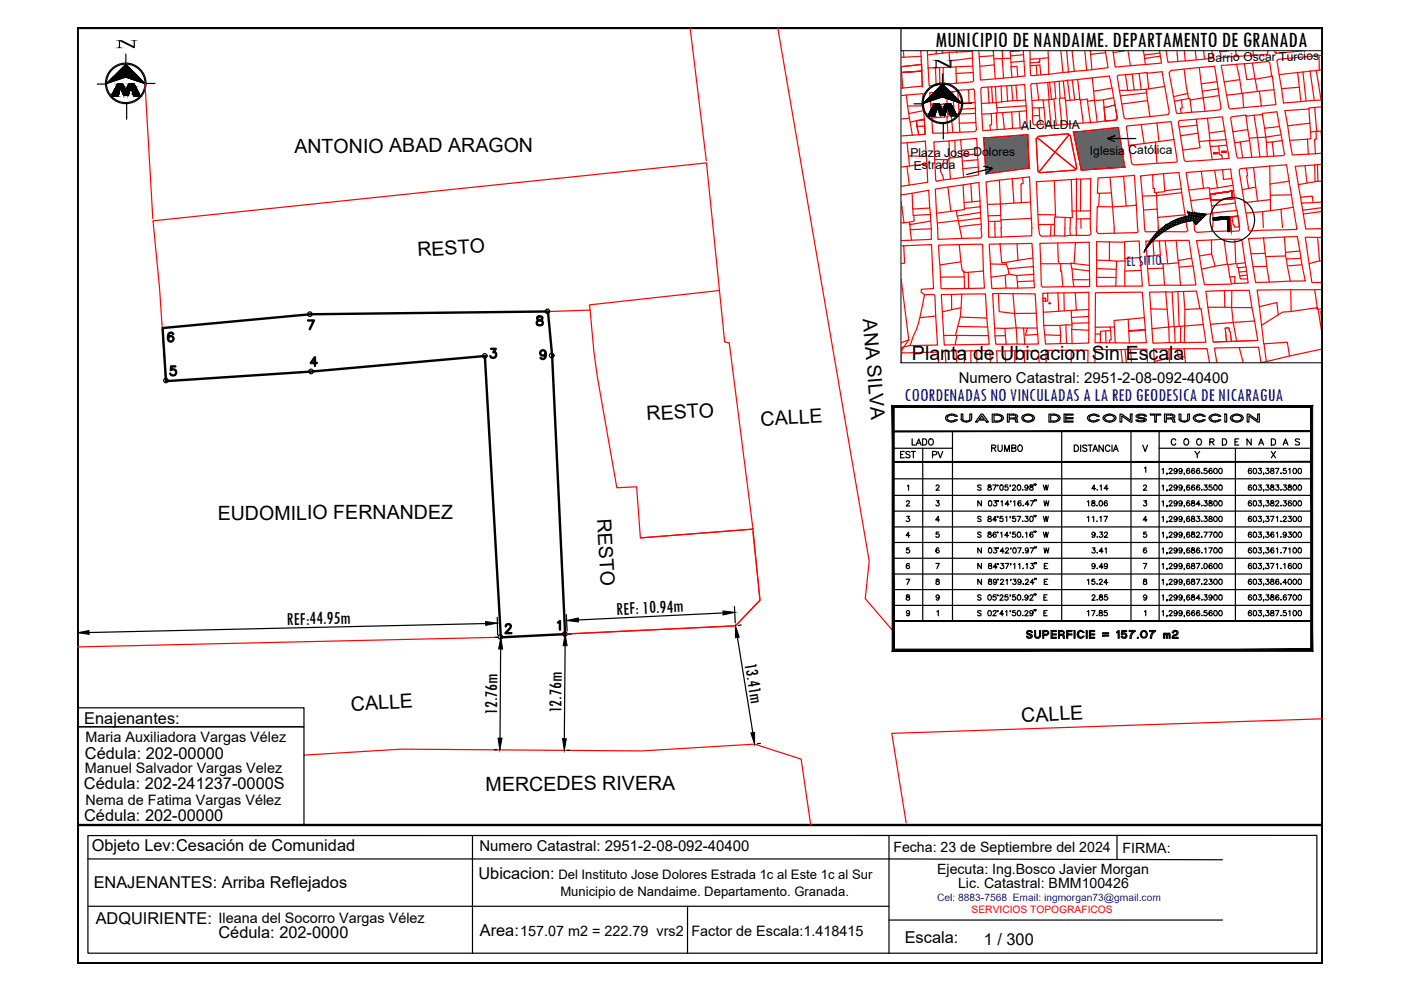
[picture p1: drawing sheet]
<svg xmlns="http://www.w3.org/2000/svg" width="297mm" height="210mm" viewBox="0 0 297 210" stroke-linecap="round" stroke-linejoin="round" font-family="sans-serif">
<defs><g id="words">
<text font-size="7.5" x="200" y="91.7">CUADRO DE CONSTRUCCION</text>
<text font-size="4.8" x="198.4" y="9.9">MUNICIPIO DE NANDAIME. DEPARTAMENTO DE GRANADA</text>
<g font-size="4.4">
<text x="192.6" y="95.6">LADO</text>
<text x="190.1" y="98.4">EST</text>
<text x="196.8" y="98.4">PV</text>
<text x="209.2" y="97">RUMBO</text>
</g>
<g font-size="4.2">
<text x="62.4" y="32.4">ANTONIO ABAD ARAGON</text>
<text x="88.6" y="54.4" transform="rotate(-3 88.6 54.4)">RESTO</text>
<text x="182.9" y="67.7" transform="rotate(85 182.9 67.7)">ANA SILVA</text>
<text x="193.4" y="76.3">Planta de Ubicacion Sin Escala</text>
<text x="137.2" y="89.2" transform="rotate(-3 137.2 89.2)">RESTO</text>
<text x="161.3" y="90.3" transform="rotate(-3 161.3 90.3)">CALLE</text>
<text x="46.2" y="110.2">EUDOMILIO FERNANDEZ</text>
<text x="126.6" y="110" transform="rotate(87 126.6 110)">RESTO</text>
<text x="74.5" y="150.7" transform="rotate(-3 74.5 150.7)">CALLE</text>
<text x="216.6" y="153.2" transform="rotate(-3 216.6 153.2)">CALLE</text>
<text x="103" y="167.7">MERCEDES RIVERA</text>
</g>
<text font-size="4" fill="#00f" x="191.8" y="85">COORDENADAS NO VINCULADAS A LA RED GEODESICA DE NICARAGUA</text>
<g font-size="4">
<text x="130.7" y="130.4" transform="rotate(-3 130.7 130.4)">REF: 10.94m</text>
<text x="60.8" y="132.5" transform="rotate(-1 60.8 132.5)">REF:44.95m</text>
<text x="157.9" y="140.7" transform="rotate(81 157.9 140.7)">13.41m</text>
<text x="105.4" y="151.6" transform="rotate(-89 105.4 151.6)">12.76m</text>
<text x="119.1" y="151.3" transform="rotate(-90 119.1 151.3)">12.76m</text>
</g>
<g font-size="3.5">
<text x="17.9" y="153.5">Enajenantes:</text>
<text x="18" y="160.9">Cédula: 202-00000</text>
<text x="17.8" y="167.3">Cédula: 202-241237-0000S</text>
<text x="17.8" y="174.2">Cédula: 202-00000</text>
<text x="19.4" y="180.5">Objeto Lev:Cesación de Comunidad</text>
<text x="19.9" y="188.3">ENAJENANTES: Arriba Reflejados</text>
<text x="101.4" y="186.3">Ubicacion:</text>
<text x="20.3" y="195.8">ADQUIRIENTE:</text>
<text x="46.3" y="198.8">Cédula: 202-0000</text>
<text x="101.7" y="198.4">Area:</text>
<text x="191.8" y="200">Escala:</text>
<text x="208.6" y="200.4">1 / 300</text>
</g>
<text font-size="3.2" fill="#00f" x="238.8" y="56.4" transform="rotate(-2 238.8 56.4)">EL SITIO</text>
<g font-size="3.2">
<text x="203.3" y="81.3">Numero Catastral: 2951-2-08-092-40400</text>
<text x="101.7" y="180.5">Numero Catastral: 2951-2-08-092-40400</text>
</g>
<text font-size="3.1" fill="#f00" x="221.5" y="65.6">4</text>
<g font-size="3.1">
<text x="18.1" y="157.4">Maria Auxiliadora Vargas Vélez</text>
<text x="18" y="163.9">Manuel Salvador Vargas Velez</text>
<text x="18.1" y="170.6">Nema de Fatima Vargas Vélez</text>
<text x="46.3" y="195.7">Ileana del Socorro Vargas Vélez</text>
<text x="110.3" y="198.4">157.07 m2 = 222.79 vrs2</text>
<text x="146.6" y="198.4">Factor de Escala:1.418415</text>
</g>
<g font-size="3">
<text x="189.4" y="180.7">Fecha: 23 de Septiembre del 2024</text>
<text x="198.7" y="185.3">Ejecuta: Ing.Bosco Javier Morgan</text>
<text x="238" y="180.8">FIRMA:</text>
<text x="203.1" y="188.2">Lic. Catastral: BMM100426</text>
</g>
<g font-size="2.8">
<text x="118.4" y="186.3">Del Instituto Jose Dolores Estrada 1c al Este 1c al Sur</text>
<text x="118.8" y="190">Municipio de Nandaime. Departamento. Granada.</text>
</g>
<text font-size="2.6" fill="#f00" x="197.6" y="14.4">N</text>
<g font-size="2.6">
<text x="256" y="13.1" transform="rotate(-1 256 13.1)">Barrio Oscar Turcios</text>
<text x="216.5" y="27.5" transform="rotate(-1 216.5 27.5)">ALCALDIA</text>
<text x="193" y="33.4" transform="rotate(-1 193 33.4)">Plaza Jose Dolores</text>
<text x="193.7" y="35.9" transform="rotate(-1 193.7 35.9)">Estrada</text>
<text x="231.1" y="32.9" transform="rotate(-1 231.1 32.9)">Iglesia Católica</text>
</g>
<text font-size="2.2" fill="#00f" x="198.7" y="191">Cel: 8883-7568 Email: ingmorgan73@gmail.com</text>
<text font-size="2.2" fill="#f00" x="206" y="193.6">SERVICIOS TOPOGRAFICOS</text>
<text font-size=".2" fill="#f00" x="265" y="11.9" transform="rotate(90 265 11.9)">3</text>
</g></defs>
<!-- layer: 2 -->
<g fill="none" stroke="#f00" stroke-width=".25">
<path d="M30.7 17.7l1.7 28.7M146.3 5.9l3.4 28.1M164.9 5.9l19.4 113.1-.9 7.9 6 6.9M191.1 14.6l.3 4.1M191.1 12.1h.2M191.4 15.4h-.3M191.4 12.1h.2M191.5 10.9l.1 .2M191.6 11.2v.3M191.6 11.6v.3M191.6 12v.1M191.7 15.3l-.2 .1"/>
<path d="M191.9 15.3h.2M191.9 12.1h-.3M192 12.1h.3M192.5 15.3h-.3M192.6 15.3h.2M192.7 12.1h-.3M192.8 12.1h.2M193 15.2h.2M193.4 12l-.3 .1M193.5 12h.3M193.6 15.2h-.2M193.7 15.2h.3"/>
<path d="M193.9 12h.3M194.1 15.2h.2M194.3 12h.2M194.7 12h.2M194.7 15.1l-.2 .1M194.8 15.1h.3M195.2 10.8l.4 7.4-4.5 .5M195.3 11.9l-.3 .1M195.4 15.1h-.2M196.6 10.8l.1 .8 1.8-.2v-.6M196.7 11.6l.1 2.8M196.8 14.4h1.6"/>
<path d="M198.7 11.4h-.2M199.1 11.3l-.2 .1M199.2 14.3l.1 3.6M199.5 11.3h-.3M199.6 11.3h.2M199.8 10.8v.5M200 14.3l.1 3.6M200.1 11.2l-.3 .1M200.5 11.2h-.3M200.6 19.5l.1 .3M200.7 19.9v.3M200.8 11.1l-.2 .1"/>
<path d="M201.2 11.1l.2 1.8M201.2 11.1h.2M201.2 11.1h-.2M201.5 11.1h.3M201.9 11.1h.2M202 19.4l.3 4.8-1.3 .1M202.2 11h.3M202.6 11h.5M202.7 14.2v1.4M202.7 10.9l.1 .1M203 19.3l.1 .3M203.1 19.8v.2"/>
<path d="M203.2 11h.3M203.3 12.7h-.2M203.6 11h.2M203.7 12.6l-.2 .1M204.1 12.6h-.3M204.2 11h-.3M204.3 11h.3M204.4 12.5l-.2 .1M204.6 12.5h.2M204.7 11h.2M204.9 12.4h.3M205.3 19v.2"/>
<path d="M205.3 19.3l.1 .3M205.3 10.9l-.2 .1M205.4 19.7v.2M205.5 10.9h.2M205.5 12.4h-.2M205.9 12.3l-.2 .1M206.1 12.3h.1M206.1 10.8l.3 6.3-.2 .3-9.2 .8-.2-3.8M206.1 10.9h-.3M206.3 14l-8 .4 .2 3.6M206.3 15.4l-3.6 .2 .1 2.1M207.5 10.8l.4 6.2 6.7-.6"/>
<path d="M208.1 18.5l9.2-.6 .5 8.9-.3 .3-9.1 .6-.4-8.8zM209.5 18.5l.2 3.3-1.6 .1M210.2 18.4l.3 3.4M210.6 10.8l.4 5.9M210.7 11.8l-3.1 .2M210.8 13.8l-3.1 .3M211 18.4l.2 3.4h-1.5M212.3 19.1v.2M212.3 18.2v.3M212.3 18.7v.2M212.3 19.4v.3M212.3 19.8v.3"/>
<path d="M212.5 12.4l.3 4.2M212.5 10.8l.1 1.6M213.5 18.6v.2M213.5 18.2v.3M213.5 19.3v.3M213.5 19v.2M213.5 19.7v.2M214.2 10.8l.1 2.4M214.3 12.4l-3.6 .1M214.3 13.2l.1 1M214.5 18.1l.2 3.2M215.4 18.1l.3 3.2"/>
<path d="M215.8 16.3l-.2-2.2-1.3 .1 .3 2.2M216.2 10.8l-2 .1M217 10.8l.1 2.2M217 11.6l-2.7 .3M217.1 13l.2 3.1-2.7 .3M217.1 13l-2.8 .2M218.4 10.8l.1 5.2 3.9-.3M218.4 13.9l2.1-.1 .2 2.1M218.6 12.5l-.2 .1M218.7 13.3h-.3M218.8 12.5h.2M218.8 13.3h.3"/>
<path d="M219.3 12.5h-.2M219.5 12.5h.2M219.5 13.3h-.3M219.7 13.8l.2 2.2M219.8 17.7l.4 3.5M219.9 12.4h.2M219.9 13.2l-.3 .1M220 13.2h.3M220.2 12.4h.2v.8h-.1M220.3 13.2h.1M220.4 12.4h.3M220.9 12.4h.2"/>
<path d="M221.2 12.3h.3M221.8 12.3h-.2M222.1 17.5l-3.4 .2-.2 .3 .4 4.9M222.1 17.5l.3 3.6M222.2 10.8v.1M222.2 11v.3M222.2 11.3v.3M222.3 11.7v.3M222.3 12.1v.3M222.3 12.6v.2M222.3 12.9v.3M222.3 12.2l-.3 .1"/>
<path d="M222.3 13.3v.2M222.3 13.7v.2M222.3 14.1v.2M222.3 14.4v.2M222.3 14.8v.2M222.3 15.2v.2M222.3 15.5l.1 .2M222.5 17.4l12.7-1.3 1.7 8.8-.4 .6-2.2 .2-.4-4.5 2.2-.5M222.5 17.4l.1 .3M222.5 17.4l-.4 .1M222.6 17.8v.3M222.6 18.2v.3"/>
<path d="M222.6 18.6l.1 .2M222.7 18.9v.3M222.7 19.3l.1 .3M222.8 19.7v.2M223.6 17.4v.2M223.6 18.1l.1 .2M223.6 17.7v.2M223.7 18.5v.2M223.7 19.2v.2M223.7 18.8v.3M223.7 19.6l.1 .2M223.8 19.9v.3"/>
<path d="M224.6 17.2v.3M224.6 17.6v.3M224.6 18v.2M224.6 18.8l.1 .2M224.6 18.4v.2M224.7 19.5v.2M224.7 19.1v.2M224.7 19.9v.2M224.9 10.8l.5 4.6M225.4 17.2l.4 3.5M226.2 10.8l.3 4.5 3.9-.4M226.3 17l.6 4.3"/>
<path d="M226.5 15.3h.1M226.5 15.3l-4.1 .4M227.3 10.8l.5 4.3M227.3 17l.6 4.2M228.5 16.8l.5 4.2-3.1 .3M230 10.8l.4 4.1M231.2 10.8v.7M231.6 16.5l.3 2.8 3.9-.6M231.9 19.3l.1 2-1.4 .2M234.3 10.8l.6 3.6-4.5 .5M234.4 11.2l-3.2 .3 .3 3.3M235.9 10.8l.5 3.4 9.9-.8-.5-2.6"/>
<path d="M237 16l6.2-.6 .4 3.4 3.3-.5 1 5.6-.3 .4-8.9 .9-.3-.2-1.5-8.7zM238.4 10.8l-2.4 .3M238.6 15.8l.5 3.4 4.5-.4M239.1 19.1l-1.8 .1M239.2 10.8l.5 3.1M240 15.7l.5 3.4M241.5 15.6l.4 3.4M242.4 10.8h.1M242.4 10.8l.4 2.9M243 18.9l.8 5.8M243.1 19.7l-5.6 .6M243.2 15.5l3.2-.3 .5 3.1"/>
<path d="M245.9 11.3l-3.3 .3M246 11.9l-3.3 .5M247.2 10.8l.4 2.4 9.6-.9-.3-1.5M249.6 10.8l.1 2.2M251.1 14.6l.7 5.2M251.1 10.8l.2 2.1M253.4 10.8l.2 1.9M254.3 14.3l.4 3.5 3.3-.5M254.7 17.8l.4 2.9 3.4-.4M255.2 10.8l.2 1.7M258.3 18.9l-.8-4.8-9.2 .8-.4 .5 1.5 8.5 .2 .2 9-.8 .3-.4-.6-4.1-3.4 .5M258.6 10.8l.1 .3"/>
<path d="M258.7 11.3l.1 .2M258.8 11.6v.3M258.8 12l.1 .2h.2M259 14.2v.2M259.1 14.6v.2M259.1 14.9l.1 .3M259.2 13.8l-.3 .1 .1 .2M259.2 15.3v.2M259.3 15.7v.2M259.3 12.2h.2M259.3 13.8h.3M259.3 16v.3"/>
<path d="M259.4 16.4v.2M259.4 16.8l.1 .2M259.5 17.1l.1 .3M259.6 17.3v.3M259.6 17.7l.1 .3M259.6 12.1h.3M259.7 18.1v.2M259.8 18.5v.2M259.8 18.8l.1 .3M259.9 19.2v.2M259.9 13.8h-.2M259.9 19.6l.1 .2"/>
<path d="M260 19.9l.1 .3M260.1 13.8h.2M260.2 12.1h-.2M260.4 13.8h.3M260.4 10.8l-1.7 .2M260.6 12.1h-.2M260.7 12.1h.3M261 13.7l-.2 .1M261.2 13.7h.2M261.4 12l-.3 .1M261.5 13.7h.3M261.7 12h-.2"/>
<path d="M262 10.8l.1 1.2M262.2 13.6l.7 3.3-3.3 .5M262.2 13.6l-.3 .1M262.9 16.9l.4 2.9M263.3 19.8l-3.2 .4M263.5 19.8h-.2M263.9 13.5l-1.7 .1M265.5 13.4l.6 3.3-1.8 .2-.5-3.4M265.7 10.8v.9M266.1 16.7v.1M266.6 19.4l-3.1 .4 .2 3M266.6 19.4l.4-.1 .4 3.2"/>
<path d="M268.8 13l.4 .3 .4 2.9 .2-.1 .7 6.1-9.7 .9-.3-.2-.4-2.7M268.8 10.8v.5l-.2 .3-6.8 .4M268.8 13l-5 .5M269.6 16.2l-3.5 .6 .5 2.6M270.1 19l-3.1 .3M270.3 10.8v.3l.3 .2M270.6 11.3h.1M270.6 11.3h.3M271 11.3h.2M271.2 15.8l.5 3 3.8-.3 .3 3M271.5 15.8h-.3M271.6 11.2l-.2 .1"/>
<path d="M271.7 18.8l.4 3 8.2-.7M271.8 15.7l-.3 .1M272 11.2h-.3M272.2 15.7h-.3M272.3 11.1l-.2 .1M272.5 11.1h.2M272.6 15.7h-.3M272.9 11.1h.2M272.9 15.6l-.2 .1M273.2 11h.2M273.3 15.6h-.3M273.7 15.5l-.3 .1"/>
<path d="M273.8 11h-.2M274 15.5h-.2M274.2 11h-.2M274.4 15.5h-.2M274.6 10.9l-.3 .1M274.8 15.4l-.3 .1M274.9 10.9h-.2M275.1 10.9h.2M275.1 15.4h.2M275.1 15.4h-.2M275.1 15.4l.4 3.1M275.4 10.8h.3"/>
<path d="M275.6 15.3l-.2 .1M276 15.3h-.2M276.1 10.8h-.3M276.1 15.3h.1M276.2 10.8h.1M276.2 15.3l.7 6.1M276.4 15.2l-.2 .1M276.7 15.2h-.2M277.1 15.2h-.2M277.5 15.1l-.2 .1M277.8 15.1h.2M277.8 15.1h-.2"/>
<path d="M277.8 15.1l.9 6.2M278.1 15h.3M278.7 15h-.2M279.1 14.9l-.2 .1M279.1 14.9l1 6.3M279.3 14.9h-.2M279.7 11.8v3.1M279.7 14.9h.2M279.7 14.9h-.2M280 14.8h.2M280.3 11.7l-9.3 .9-.3 .3 .5 2.9M191.1 20.3l4.6-.4 .4 8.5-5 .4"/>
<path d="M191.1 35.4l1.2-.1v.2M191.1 30.4l5.1-.5 .5 8.8-5.6 .8M191.2 25.2h-.1M191.4 25.2h.2M191.7 25.1h.3M192.2 20.4v.3M192.2 20.2v.1M192.2 20.8v.3M192.3 21.2v.3M192.3 21.5v.3M192.3 35.6l.1 .3M192.3 30.3l.2 2"/>
<path d="M192.4 21.9v.3M192.4 25.1h-.3M192.4 36v.3M192.4 22.3v.2l3.4-.1M192.4 22.5l.4 2.6M192.4 36.4l.1 .2M192.5 36.7v.3M192.5 25.1h.3M192.5 37.1v.3M192.5 32.5l.1 .2M192.6 37.5v.3M192.6 32.9v.2"/>
<path d="M192.6 37.9v.2M192.7 33.4v.3M192.7 38.2v.3M192.7 33.8v.2M192.7 38.6v.3M192.8 39v.2M192.8 34.2v.2M192.8 34.5v.3M192.8 25.1l.2 .8 1.3-.3M192.8 34.9v.3M192.8 35.2l-.5 .1M193 25.9l.4 2.8"/>
<path d="M195.8 23.5l-3.1 .6M196 25.2l-1.7 .4 .1 1.2 .4 1.8M196.4 33.1h-3.8v.2M196.5 34.8l-3.7 .4M197.3 22.2l2-.1 .1 1-2 .1M198.2 33.8h2l-.8 2.4 .5 1.2 .1 .7M200.2 33.8l1 .1M200.7 20.3v.2M200.7 20.7l.1 .2M200.8 21v.3M200.8 21.4v.2M200.8 24.8v.1"/>
<path d="M200.8 25v.3M200.8 21.8v.3M200.8 25.4v.3M200.8 22.1l.2 2.6-3.5 .3M200.8 25.8v.2M200.8 26.2l.1 .2M200.8 22.1h-1.5M200.9 26.5v.3M200.9 26.9v.2M200.9 27.3v.2M200.9 27.6l.1 .3M201 39.7l.6 5.1"/>
<path d="M201 28v.2M201.2 28.2h-.2M201.4 33.5l-.3 .1 .4 4.4M201.4 33.5h.1M201.6 28.1l-.2 .1M201.6 24.2l.4 3.9M201.7 28.1h.3M201.9 33.4l-.3 .1M202 33.4h.3M202.1 28.1h-.1M202.2 28.1h.3M202.4 33.4h.1"/>
<path d="M202.5 29.8l4.6-.5 .3 7.8-8.9 1.3-.1-.3-.4-8 3.2-.2 .2 3.6M202.5 29.8l-1.3 .1M202.5 29.8v3.6M202.6 28.1h.3M202.8 33.4h-.3M203 33.4h.2M203 28.1h.3M203.1 20.1v.3M203.1 20.9l.1 .2M203.1 20.5v.2M203.2 21.6v.3M203.2 21.3v.2"/>
<path d="M203.2 21.9l.1 2.3h-1M203.2 21.9h.1M203.3 33.3h.3M203.3 24.5v.2M203.3 24.8v.3M203.3 25.2l.1 .3M203.4 26.1h.2M203.4 26.1v.2M203.4 25.6v.2M203.4 26v.1M203.4 28h.3M203.4 26.4v.2"/>
<path d="M203.4 26.8v.2M203.5 27.1v.3M203.5 27.5v.3M203.5 21.9h.2M203.5 27.9v.1M203.7 33.3h.3M203.7 29.6l.1 2.3M203.7 26.1h.3M203.8 28h.3M204.1 26.1h.3M204.1 21.8l-.3 .1M204.1 35.8l.2 1.8"/>
<path d="M204.2 39.2l.3 5.3-3.1 .3M204.2 21.8h.2M204.4 35.7l-.3 .1M204.5 26.1h.2M204.5 28h-.3M204.6 35.7h.2M204.6 28h.3M204.8 21.8h-.2M204.9 26.1h.2M204.9 35.7h.3M204.9 21.8h.3M205 28h.2"/>
<path d="M205.2 26h.3M205.3 35.6h.2M205.4 20.1v.2M205.4 20.4v.3M205.4 20.8v.3M205.4 21.2l.1 .2M205.5 21.8h1.2M205.5 21.5v.3M205.5 21.8h-.2M205.6 26h.2M205.6 27.9l-.3 .1M205.7 35.6h.2"/>
<path d="M205.7 27.9h.3M205.8 38.9l.3 3.9M206.1 27.9h.2M206.2 26h-.2M206.3 35.6h-.2M206.3 26h.3M206.6 35.5l-.2 .1M206.7 26h.2M206.8 24l-3.5 .2v.1M206.8 22.9l-3.5 .3M206.8 27.8l-.3 .1M206.9 27.6l.1-.1-.4-8.4-.3-.2-3.3 .2v.2l-1 .1-1.4 .1v-.1l-3.5 .3 .7 8.5h3.2"/>
<path d="M207 35.5h-.2M207.2 31.5l-3.4 .4 .1 1M207.2 32.6l-3.3 .3 .1 1.3M207.3 33.9l-3.3 .3 .1 1.6M207.4 35.4l-.2 .1M208.2 24.2l2-.1v2.4h-.3l.1 1.1M208.5 29.3l9.4-.8 .3 7.1-9.2 1.3zM211.2 24l.2 3.5M211.4 21.8h-.2l.3 2.1-1.3 .2M211.7 21.7h-.2M211.9 38.2l.4 10.2M212.1 21.6l-.2 .1"/>
<path d="M212.3 20.2l.1 .2M212.4 21.3v.3h-.2M212.4 20.5v.3M212.4 20.9v.3M212.6 23.9l.4 3.5M212.6 21.5l-.2 .1M212.7 21.5h.3M213.1 21.5h.2M213.4 21.5h.2M213.5 20.1v.2M213.6 20.4v.3M213.6 20.8v.3"/>
<path d="M213.6 21.2v.3M214.5 23.7v.2M214.5 24l.1 .3M214.6 24.4v.3M214.6 24.8v.3M214.6 25.2v.2M214.6 37.9l.4 5.2M214.6 25.5v.3M214.6 25.9v.3M214.6 26.3v.2M214.6 26.7v.2M214.6 27v.2"/>
<path d="M216.1 23.6l.2 3.5M216.8 37.7l.1 1.2-.4 .1v4M217.4 21.2l-3.8 .3M217.6 22.4l-6.3 .5M217.6 23.5l-6.1 .4M217.9 28.5l.3 7.1M218.8 21.3l2.3-.1 .2 1.6-1 .1M218.9 22.9l.1 3.3 .3 .3 1.3-.1M218.9 22.9h1.4l.3 3.5M219 24.6h.3M219.4 24.6h.2M219.7 29.4l.4 7"/>
<path d="M219.7 24.5h.3M219.9 29.2l8.2 6.7M220.1 24.5h.3M221.3 22.8l.4 3.5M222.3 21.1v.3M222.3 21.5l.1 .3M222.4 21.9v.3M222.4 22.3v.3M222.5 22.6v.3M222.5 23v.3M222.5 23.4l.1 .3M222.6 23.8v.2"/>
<path d="M222.6 24.2v.2M222.6 24.5v.3M222.7 24.9v.2M222.7 25.3v.2M222.7 25.7l.1 .2M222.8 26v.2M222.8 26.4l.1 .3M222.8 20.1l.1 .2M222.9 20.4v.3M222.9 20.8v.3M223.4 21l.6 5.5M223.5 38.3l.3 7.3"/>
<path d="M223.8 20.3v.2M223.8 20.7l.1 .2-2.7 .4M224.7 20.2l.1 .3M224.8 20.6v.2M226.4 26.3l-.6-5.6-1 .1-.2 .1 .5 5.6M226.5 28.4l-6.4 .5-.4 .5 .4 7 .4 .2 7.4-.5 .4-.5M226.5 28.4l.4 .3 .1 .3M226.5 28.4l-6.4 .5M226.7 28.5l-6.4 8M227 29.2v.2M227 29.5l.1 .3M227.1 38.1l.2 6.6"/>
<path d="M227.1 29.9l.1 .2M227.2 30.2l.1 .3M227.3 30.6v.3M227.3 31l.1 .2M227.4 31.3l.1 .3M227.5 31.7l.1 .3M227.6 32.1v.2M227.6 28.2v-.2l9.5-1 1.4 8.4-9.3 .7M227.6 28.3l.1 .2M227.6 32.4l.1 .3M227.7 28.6l.1 .3M227.7 32.8l.1 .3"/>
<path d="M227.8 29l.1 .3M227.8 33.1l.1 .3M227.9 29.4v.2M227.9 33.5v.3M227.9 29.7l.1 .3M227.9 33.9l.1 .2M228 30.1l.1 .3M228 34.2l.1 .3M228.1 30.4v.3M228.1 34.6v.3M228.1 30.8l.1 .3M228.1 35l.1 .2"/>
<path d="M228.2 38h.1M228.2 38v6.7M228.2 31.2l.1 .2M228.2 35.3l.1 .3M228.3 35.6l-.4 .5-7.4 .5M228.3 31.5l.1 .3M228.4 31.9v.3M228.5 32.3v.2M228.5 32.6l.1 .3M228.6 33l.1 .2M228.7 33.4v.2M228.8 33.7v.3"/>
<path d="M228.9 34.1v.2M228.9 34.5l.1 .2M229 21v.3M229 34.8v.3M229 21.3l.7 4.8M229.1 35.2v.2M229.1 38v6.7M229.2 35.6v.2M229.2 35.9v.2M229.3 21.2l-.3 .1M229.7 21.1l-.3 .1M230.1 21.1h-.3"/>
<path d="M230.2 21h.3v.2M230.5 21.3l.1 .2M230.6 21.5l.6 4.5M231.2 26h.1M232 21.3l.6 4.6M232.8 37.7l7.7-.5 .8 11.9-.2 .2-8.3 .2-.3-.4 .1-5.3h.3l.2-2.8h-.4zM233.9 21.2l-1.9 .1M234.4 25.7l-12.7 1.1v-.5l-1.1 .1M235.3 37.6l.9 11.8M238.2 37.4l.6 6.3 2.1-.2M238.5 35.4l-9.3 .7M238.9 26.7l9.4-.9 1.3 8.3-.2 .3-9 .6-.4-.3-.7-3.9z"/>
<path d="M241.9 26.4l.7 4M243.3 21.3l-5.5 .8M244.4 37v.3M244.4 37.4v.3M244.4 37.8v.3M244.4 38.2v.2M244.4 38.6v.2M244.4 38.9v.3M244.4 39.3v.2M245 30.1l.3 4.5M245.3 26.1l.4 3.9-6.4 .8M246.7 36.8l.2 3.8-2.2 .3 .1-.9h-.3v-.3"/>
<path d="M248.8 20.5l3-.7 .2 1.1-1.5 .3M248.9 29.6l-3.2 .4M249 21.5l1.5-.3 .2 1.7-.5 .1 .3 1M250 26.9l3.8-.4 .2 1.7M250 25.6l9.2-.8 1.4 8.8-9.2 .6-.3-.2-1.3-8.1zM250.3 28.8l3.7-.6 .4 3.1-3.6 .5M252 20.9h.3v.3M253.6 25.3l.2 1.2M254.7 36.3l.5 3.6M255.5 23.6l-.4-2.9-2.8 .5 .4 2.6M256 25.1l.4 3.1M256.4 29.8l.2 1.3 3.5-.3"/>
<path d="M256.6 29.8l-2.4 .2M256.6 31.1l.4 2.8M257.5 36.1l.6 3.7M258.4 30.9l.2 2h.5v.8M259.2 36l.2 2.1 1.8-.3M259.6 27.8l-3.2 .4 .2 1.6 3.3-.2M261.4 27.9l3.2-.4 .3 1.8M261.4 39.3l-5 .7M262.9 30.1l.1 .2M263 30.4v.2M263.1 30.7v.3M263.1 31.1l.1 .3"/>
<path d="M263.2 31.5v.2M263.2 31.8l.1 .3M263.3 32.2v.3M263.3 32.6l.1 .2M263.4 32.9v.3M263.5 33.3v.1M264.2 24.6l.4 2.9M264.3 35.6l.2 1.6-.2 .1 .4 2.7M264.9 29.8l-3.1 .5M264.9 29.8l.5 3.6M265.8 35.5l.8 7.1M265.9 24.4l.7 4.8-1.7 .1v.5"/>
<path d="M266.2 39.7l-2.8 .5M267.6 24.3l.5 2.9M268.5 30.2l.2 3-1.6 .1M269.2 35.2l-6.3 .6-.2 .3 1.9 12.5 .3 .4 10-.4v-.6M269.2 35.2l.1 3.8M269.4 39h-.1v2.4M269.5 35.2h-.3M269.6 35.2h.2M269.8 38.9l-.3 .1M270.1 33.1l2-.1 .2-.2-1.6-9.1-3.1 .3v.3l-3.4 .3v-.2l-3 .4-.3 .2 1.3 8.2 .3 .3 4.6-.2M270.1 38.9h-.3M270.2 35.1l-.3 .1"/>
<path d="M270.5 38.8l-.3 .1M270.6 35.1h-.3M270.7 35.1h.2M270.9 38.8h-.3M271.2 38.7l-.2 .1M271.3 26.8l-3.2 .4 .4 3 1.2-.1M271.3 35.1h-.2M271.6 38.7h-.3M271.6 28.6l-3.2 .5-1.8 .1 .5 4.1M271.7 35l-.3 .1M271.8 35h.2M271.8 29.8l-2.1 .3 .4 3-1.4 .1"/>
<path d="M272 38.6l-.3 .1M272.3 38.6h-.2M272.4 38.5h.3M272.4 35h-.2M272.6 35h.2v.1M272.8 35.3l.1 .2M272.9 35.6v.3M272.9 36l.1 .2M273 36.4v.2M273 26.7l4.7-.6 .2 3.3-.7 .1M273.1 38.4l-.3 .1M273.1 36.7v.3"/>
<path d="M273.1 37.1v.2M273.1 37.5l.1 .2M273.2 37.8l.1 .3M273.3 38.2v.2M273.3 38.4h-.1M273.3 38.4l.1 .3M273.4 38.8v.3M273.4 29.8l3.8-.3 .2 3.2M273.4 39.2l.1 .3M273.5 39.6v.2M273.6 39.9v.3M274.8 35.3h-.2l1.3 7.8"/>
<path d="M275.2 35.2l-.2 .1M275.6 35.2h-.2M275.7 35.2h.3M276.3 35.1l-.2 .1M276.5 35.1h.2M276.7 35.1v.3M276.7 35.6v.2M276.8 35.9v.3M276.8 36.3v.2M276.9 36.7v.2M276.9 35.1h-.2M276.9 37v.3"/>
<path d="M277 37.4v.2M277 37.8v.2M277 35.1h.3M277 38.1v.3M277.1 38.5v.3M277.4 35.1h.2M277.5 23.1l.2 3M278 35l-.2 .1M278.1 35h.3M278.7 22.8l.5 5.1 1.1-.1M278.7 35l.1 3.5M278.9 35h-.4"/>
<path d="M279 27.9l-1.2 .1M279.1 34.9h.3M279.2 27.9h-.2l.1 1.6h-.4l.2 3.1M279.5 34.9h-.2l.1 3.5M279.9 34.8l-.2 .1M280 34.8h.3M280.1 27.8l.2 3M280.3 38.4h-.9l-4.1 .8M280.3 22.6l-2.8 .3v.2l-5.1 .4 1.6 9.4 6.3-.4M191.1 59.2l1.6 12.9-1.6 2.3M191.1 41.3l5.8-1 .6 8.2M191.1 52.2l.5-.1 .2 3.7-.7 .1"/>
<path d="M191.1 44h.1M191.1 42.8v.2M191.1 43.1v.2M191.1 43.5l.1 .2M191.2 43.9v.1M191.2 44v.3M191.3 44.4v.2M191.3 44.7l.1 .3M191.4 45.1v.3M191.4 47.2l-.3 .1M191.4 45.5v.3M191.5 45.9v.2"/>
<path d="M191.5 47.2h.2M191.5 46.2l.1 .3M191.6 46.6v.3M191.6 52.1l5.9-.2 .4 9.3-2.6 .1v.7l.7 .5-1.3 6-1.5 4.1-.4 .7-1.6 .4v1.1l7.7-.2 .1 2.3M191.7 47v.2M191.8 47.2h-.1M192 47.2h.2M192.3 47.2h.2M192.7 47.1h.1M192.8 47.1v.2M192.9 47.6h.1M192.9 47.6v.3"/>
<path d="M192.9 47.5v.1M192.9 48l.1 .3M193 48.4v.3M193.3 50.9l-2.2 .1M193.4 41l.1 3.3 3.6-.2M193.5 44.3l.1 .3M193.6 44.7v.3M193.6 45.1v.2M193.6 45.4v.3l3.7-.2M193.7 45.7l.1 1.2-1 .2M197.3 46.9l-4.4 .7M197.5 48.5v2.3l-4.2 .1-.3-2.2"/>
<path d="M197.5 48.5l-4.5 .2M198.6 45.2l.3 5.6 9-.3 .3-.3-.2-1.8M198.7 47.2h.2M198.7 45.2h-.1M199 52l9.1-.2 .2 .1 .4 9.2-9.2 .1zM199.1 45.1l-.2 .1M199.2 47.2h-.2M199.5 45.1h-.3M199.6 47.2h-.2M199.9 45l-.3 .1M200 47.1l-.3 .1M200.2 45h-.2"/>
<path d="M200.3 47.1h-.2M200.3 45h.3M200.7 47l-.2 .1M200.7 44.9h.3M201.1 47h-.3M201.3 44.8l-.2 .1M201.4 46.9l-.2 .1M201.8 46.9h-.2M202.2 46.9h-.3M202.5 46.8l-.2 .1M202.7 44.7v.1M202.8 44.9v.3"/>
<path d="M202.8 45.3l.1 .3M202.9 46.8h-.2M202.9 45.7l.1 .1M203 45.8v.3M203 46.8h.2M203 46.2l.1 .2M203.1 46.6l.1 .3M203.2 46.9l.1 .1M203.3 47.2v.2M203.3 47.5l.1 .3M203.4 51.9l.6 5.5 .4 .1 .1 3.7M203.4 47.9l.1 .3"/>
<path d="M203.4 48h.2M203.5 48.3v.2M203.5 48.5l.4 2M203.7 55.5l-4.4 .7M203.8 48h.2M204.4 57.7h.2M204.4 47.9l-.3 .1M204.4 58.7l-5 .1M204.5 44.2h.1M204.6 42.9l-.2 .1M204.7 57.7h.2M204.7 47.9h-.2"/>
<path d="M204.7 44.2h.2M205 42.9h-.3M205.1 44.1h.2M205.1 57.7h.2M205.1 47.8l-.2 .1M205.4 42.8l-.3 .1M205.5 47.8h-.3M205.5 42.8h.2M205.5 57.7h-.2l.1 3.5M205.7 57.7h.2M205.7 44.1h-.2M205.8 47.8h-.2"/>
<path d="M205.8 42.8h.3M206.1 57.7h.2M206.1 44l-.3 .1M206.2 47.7l-.2 .1M206.3 42.8h-.2M206.4 44h-.2M206.6 47.7h-.3M206.6 57.6l-.2 .1M206.7 42.7l-.3 .1M206.8 43.9l-.2 .1M206.8 42.7h.3M207 47.6l-.3 .1"/>
<path d="M207 57.6h-.2M207.2 57.6h.2M207.2 43.9h-.3M207.2 42.7h.2M207.3 47.6h-.2M207.5 42.6h.3M207.5 57.5h.3M207.6 43.9h-.3M207.7 47.5l-.3 .1M207.7 43.9h.1M207.8 43.9l.3 4.6M207.8 43.9h.1"/>
<path d="M207.8 43.9l-.3-5.2-9.2 1.4 .3 5.1M207.9 45l-4.9 .8M208 46.2l-4.8 .7M208 47.5h-.2M208.1 57.5h-.2M208.3 57.5h.2M209.4 43.3h.1M209.7 51.8l9.1-.2 .5 9.4-9 .2zM209.8 46.9l-.2 .1M209.9 43.3h-.3M209.9 46.9h.3M210 56h3.3"/>
<path d="M210 43.3h.3M210.3 46.9h.2M210.4 43.3h.3M210.7 46.9h.4M210.9 46.9v.2M210.9 47.2v.3M210.9 47.6v.2M210.9 48l.1 .2M210.9 48.4l.1 1.9M211 48.3v.1M211 43.3h-.2M211.1 43.3h.3"/>
<path d="M211.3 46.9h.2M211.5 43.3h.3M211.6 46.9h.3M212 51.7l.4 4.1 .9-.2M212 46.9h.2M212.2 45.7l-2.7 .1M212.2 48.4l.1 1.8M213.1 58.4l.2 2.7M213.9 58.1l-.8 .3-3 .4M215.5 58.4l.3 2.7M215.6 51.7l.2 3.5M218.5 42.8l-6.6 .5"/>
<path d="M218.7 46.3l-6.5 .3M218.8 48.3v1.7l-9.2 .3v-3.3l-.5-8.4 9.2-1.1 .5 10.9M219 54.7l-5.7 .9 .6 2.5 1.6 .3 3.7-.2M219.1 56.5l-5.4 .5M219.2 59.6l-3.5 .1M220.1 45.5l3.7 .1v.4h-.2v1.6M220.1 47.6h3.5l-.1 2.4M222.9 47.6l-.2 2.4M224.3 51.5l.1 3.9 .3 .5M224.9 55.9v1.6h.2l.3 3.3M225.8 46.1l-.1 3.9M226.8 48.4l.1 1.5"/>
<path d="M227 46.1l-.1 2.3M227 55.9l.7 4.9M227.3 57l3.7 .4M227.3 44.7v.3M227.3 45.9v.2l-3.5-.1M227.3 45.1v.3M227.3 45.5v.3M227.5 59.3h3.5M227.7 55.9l-.6-.1-.1 .1h-6.3l-.2-4.3 10.4-.2 .1 9.3-10 .2-.2-.3-.1-4.7M228 51.4l-.3 4.5 3.3 .4M228.2 44.7v1.7h3M228.2 46.4v3.5"/>
<path d="M229.2 46.4v2M231.2 44.7h-3.9M231.2 48.3l.1 1.3-.4 .3h-3.9l-1.1 .1-5.1 .1-.4-.4-.3-2.1-.4-9.1 11.5-.6v10.5M232.5 58.8h4.1M232.5 51.2l5.9 .2 .1-.2 3-.1 .7 9.6h-9.7zM232.5 56.9l4.2 .2M232.5 55.2h2.7M235.2 51.3v3.9l1.5 .2-.1 5.3M235.6 40.9l-2.5 .1M236.7 55.4l1.9-.1-.1 5.4M238.4 51.4l.2 3.9M238.8 43.7l-2.9 .2-3-.1"/>
<path d="M240.9 43.5h.1M241.7 54.6l-3.2 .2M241.9 57.3l-3.4 .2M242.5 44.5l2.8-.2 .2 1.8M242.9 51.1l9.2-.1 1.4 9.4-9.9 .1zM243.3 57l3.3-.1 .3 3.6M244.4 51.1l.3 3.1-1.5 .2M245.2 40.8v.7l-3 .1M245.6 48.2v.9h5.8l.5-.2-1.9-12.3-8.2 .7 1 11.8h2.9M245.8 51.1l.3 4.9 .5-.1v1M246 54l-1.3 .2M246.6 55.9l3.3-.2 .4 4.8"/>
<path d="M247 51.1l.6 4.8M249.4 51l.4 4.2 2.9-.5M249.8 55.2l.1 .5M250.5 40l-3.6 .4M250.5 40.9l-5.3 .6 .1 2.8M251.3 45.6l-5.8 .5 .1 2.2M252.1 40.3l4.3-.5 .2 1.4M252.4 42.5l.9 6.4 .4 .4 3.2-.2M253 56.4l-3 .2M254.3 54.3l2.6-.5 .8 2.6M256.6 42l-4.2 .5-.9-5.9 9.4-.7 1.2 8.7M256.7 42.6l.2 1"/>
<path d="M256.9 50.9v2.9M257 48.2l-.1 .9 3.4-.1M257.2 46.9l-.1 1.4M259.5 50.7l-2.6 .2M260.2 56l-5.5 1.1M260.7 58.7l1.1-.1v1.5M261.8 50.8l-2.3-.1 .7 5.1 .9 4.3M261.8 50.8l1.1-.1 .4 .1 1.3 9.2-3.5 .1-.1 .1-5.6 .2-1.7-9.4 3.2-.1M261.8 50.8l.2 5.1M261.9 43.1l-5 .5 .2 1.7-4.1 .4M262.3 55.9v.8l.3 .1 .3 2.3h1.6M263.8 43l5.5-.7 .1 2.4-1.7 .2"/>
<path d="M264 55.7l-3.7 .4M264.2 45.2l3.5-.3 .2 3.4M264.2 56.6l-1.6 .2M264.3 57.5l-1.6 .2M264.4 58.3l-1.5 .2M264.7 50.6l10.4-.5 1.6 9.5-10.5 .3zM267.9 50.5l.7 6 .5 3.3M268.2 53.7l-3 .1M268.4 54.4l4.2-.1 1 5.3M268.6 56.5l-2.9 .1M271.6 44.4l-2.2 .3M272.3 50.2l.3 4.1"/>
<path d="M273.6 40.3l.1 .3M273.7 40.7v.2M273.7 41l.1 .3M273.8 41.3l-4.5 .1v.9M273.8 41.6l.1 .3M273.8 41.3v.2M273.9 42l.1 .2M274 42.3v.3M274 42.7v.3M274 43.1l.1 .2M274.1 43.4l.1 .3M274.2 43.8v.1"/>
<path d="M274.2 43.9l-2.6 .5 .3 3.9M274.2 43.9v.3M274.2 44.3l.1 .3M274.3 44.7l.1 .2M274.4 45v.3M274.4 45.4l.1 .3M274.5 45.8v.2M274.5 46.1l.1 .3M274.6 46.5l.1 .3M274.7 46.9v.2M274.8 47.2v.3M274.8 47.6v.3"/>
<path d="M275.6 53.2l-3 .3M275.7 41.8l2.5-.2 .2 1.4-2.5 .1M275.8 54.8l-3.1 .1M275.9 43.1h.1M275.9 43.1l.3 1.5M276 56.1l-3.1 .3M276.2 44.6l.6 4 3.5-.1M279.4 50.3v.2M279.4 50.7v.2M279.4 51.1v.2M279.5 51.8v.2M279.5 51.4v.2"/>
<path d="M279.5 52.2v.2M279.5 52.5v.2M279.6 53.3v.2M279.6 52.9v.2M279.6 53.6l.1 .3M279.7 54.4v.2M279.7 54v.3M279.7 54.7l.1 .3M279.8 55.1v.2M280.3 55.2l-2.7 .7 .5 4h2.2M280.3 50.3h-3.6l.9 5.6M280.3 44.8l-4 .6"/>
<path d="M280.3 44l-4.1 .6M280.3 42.8l-1.9 .2M34.4 70.1l.8 10.7M116.7 66l8.4-.3 .8 8.8 .7 5.3 4.2 23.6 4.2-.2 .8 10.8 23.9-1.8 1.4 15.1-5.2 5.4-36.1 1.8M152.5 61.6l-2.7-27.1-117.4 12.3 1.4 14.5 .6 8.2M152.5 61.6l1.1 10.9 1 .2 5.1 39.5-23.9 1.8M152.5 61.6l-27.5 3 .1 1.1M191.2 74.8h-.1v2.1M192.7 72.1l-1.6 .6M196 62.5l2-.1 .2 .3 .2 4.3-3.4 .4M198.4 67l.4 6.2-6 .1M199.6 62.4l9.3-.1 .8 10.7-9.5 .2z"/>
<path d="M200.1 71.1h2.5M200.5 76.9l-.1-2.4 9.5-.2 .1 2.6M201.7 62.4l.1 3.3-2 .4M202.7 74.4l.1 2.5M203 69.2l6.4 .1M203.6 67.2l5.6 .2M203.8 65.2l-2 .5M203.9 62.4l-.3 4.8-1 3.9h.3M204.4 74.4l.1 2.5M205.8 74.4v2.5M207.1 74.4l.1 2.5M209.6 71.2l-6.7-.1-.4 2"/>
<path d="M210.5 62.3h9l.6 10.6-9 .1zM210.9 69.6h2.2l.2 3.4M211.4 76.9l-.1-2.5 8.6 .1 .3 .2 .1 2.2M211.7 62.2l.2 3.9 3.2 .4 .3 3-2.3 .1M213.1 74.4l.1 2.5M213.2 71.2h-2.2M214.8 62.3l.3 4.2 4.6-.1M215.2 74.4v2.5M217 69.6l.3 3.4M217.1 74.4l.1 2.5M217.8 69.6l-2.4-.1 .3 3.4M219.9 69.6h-2.1l-.4 1.5 2.6-.2"/>
<path d="M221.5 71l3.4 .1-.1 1.8M221.8 74.4l.1-.1h5.2v2.6M221.8 74.4h.1M221.8 74.4v2.5M224.3 62.1l6.6-.1-.1 10.7-9.1 .2-.4-3.9-.1-2.8 7-.5M224.7 69l.2 2.1M225.6 62.1l.1 3.8M226 68.9l.1 3.9M227.1 65.8l.2 7.1M227.1 74.3h3.6l-.1 2.6M227.2 69.9l3.7 .1M227.3 68.9l-6 .1"/>
<path d="M228 62.1l.2 3.6 2.7-.1M230.8 67.1l-3.6 .2M230.9 68.5h-3.6M232.1 76.9l.2-2.8 7.4-.1h3.4l.2 2.9M232.2 70.8h1.1l.1-.6 2.1-.1 .1 1.9-.3 .1v.6M232.2 69.4l3.2-.1 .1 .8M232.3 62.1l9.9-.2 .8 10.7-10.8 .1zM233.3 70.8v1.8M234.4 70.1l.1 2.6M235.4 69.3h.9M237.7 74.1l.3 2.8M238.5 74.1l.3 2.8"/>
<path d="M239.2 67.7l-3 .2 .2 4.8M239.7 74l.2 2.9M242.6 67.4l-3.4 .3 .3 5M242.8 70l-3.5 .3M242.8 69.9l-3.5 .2M243.7 61.9l10-.2 .7 3.7h.2l1.1 7.2-11.3 .2zM244 65.5l3.5 .1M244.7 76.9l-.1-2.9 11.3-.1 .5 3M247.2 61.9l.6 7.4-3.6 .4M247.8 74l.2 2.9M247.9 75.9l-3.2 .7M247.9 72.6l-.1-3.3 3.4-.2-.1 3.5"/>
<path d="M248.5 61.9l.4 7.4M249 69.3l.1 3.4M249.7 74v1.7h1.5l.1 1.2M249.7 61.8l.3 7.4M250.3 69.2v3.4M250.9 61.8l.3 3.8 3.2-.2M251.1 74l.1 1.7M251.2 65.6v3.5l3.9-.3M255.7 61.8l9.2-.2 1.8 10.6-9.5 .3zM259.6 61.6l.1 3.6h-3.6M259.7 65.2h5.7M261.2 61.6l-.1 3.6 .4 3.2-4.9 .3"/>
<path d="M261.5 68.7l.1 .3M261.6 69.1v.3M261.6 68.3l-.1 .1v.2M261.7 69.5v.2M261.7 69.9l.1 .2M261.8 68.3h.2M261.8 70.2v.3M261.9 70.6v.2M261.9 71l.1 .2M262 71.3l.1 .3M262.1 71.7v.2M262.1 72.1l.1 .2"/>
<path d="M262.4 68.3h-.3M262.5 68.3h.2M262.7 73.7l-5.2 .1 .5 3.1M263.1 68.2l-.2 .1M263.2 68.2h.3M263.6 76.9l-.9-3.2 4.1-.1 .5 3.3M263.6 68.2h.3M264 68.2h.2M264.3 68.2h.3M265 68.1l-.3 .1M265.1 68.1h.3M265.7 68.1h-.2"/>
<path d="M265.8 68.1h.2M267 65l3.7-.9 .3 2.7M273.4 75.5l-.5-2.9-4.9 .3 .5 3.8M273.7 61.4v4.6M278.7 61.4l.6 3.8M279.5 65.5l.8 5.4M280.3 66h-.3l.3 3.6M280.3 65.5h-1.1l.1-.3-7.3 1-4.5 2.8 .4 3.9M280.3 61.4l-13.8 .1 1 7.5M280.3 74l-13 2.9M159.6 112.7l1.5 14.6-5.2 5.4-36.1 1.7M105.5 135.1l-89 2.1"/>
<path d="M280.3 152.4l-91.2 3.1 3 19M64.4 160.1l20.7-1.3 50.9 .4 24-1.4 9.9 3.2 2 13.9"/>
</g>
<!-- layer: 50 -->
<g fill="none" stroke="#f00" stroke-width=".25">
<path d="M257.3 32.3h.1v.3h-.2M257.5 32.3h.1v.3h-.2M257.8 32.3h-.1l.1 .3h-.1M258.2 32.4v.2M259 32l.1 .3h-.1M259.2 32h.1v.3h-.1M259.4 32.1h.2l-.2 .2h.2M259.7 32l.1 .3h-.2zM259.9 32.1h.1v.2z"/>
<circle cx="258" cy="32.5" r=".12"/>
</g>
<!-- layer: 2 -->
<g fill="none" stroke="#f00" stroke-width=".21">
<path d="M220.2 13.1l.1 .2M220.3 13.1l-.1 .2M226.5 15.2l.1 .1M226.6 15.2l-.1 .1M242.5 10.8h.1M270.6 11.3l.1 .1M270.7 11.3l-.1 .1M228.2 38l.1 .1M228.3 38l-.1 .1M231.2 26h.1M231.3 26h-.1M192.8 47.7l.1-.1-.1 .1"/>
<path d="M192.9 47.6h.1M192.9 47.7l-.1-.1 .1 .1M207.8 43.8l.1 .1M207.9 43.8l-.1 .1M240.9 43.5l.1 .1M241 43.5l-.1 .1M275.9 43l.1 .1M276 43l-.1 .1M221.7 74.4l.1 .1M221.8 74.4l-.1 .1M261 72.4h-.9"/>
</g>
<!-- layer: 5 -->
<g fill="#636466" stroke="#636466" stroke-width=".21">
<path d="M227.6 28l9.5-1 .2 1z"/>
<path d="M208.5 29.3l9.4-.8v.8z"/>
<path d="M229.1 35.4h9.4l-3.1 .2z"/>
<path d="M209 35.6h9.2l-3.2 .5z"/>
<path d="M227.6 28l10.9 7.4-1.2-7.4zM227.6 28l10.9 7.4h-9.4z"/>
<path d="M229.1 35.4l.1 .2h6.2zM229.2 35.6h6.2l-6.2 .5z"/>
<path d="M208.5 29.3l9.7 6.3-.3-6.3zM208.5 29.3l9.7 6.3h-9.2z"/>
<path d="M209 35.6v.5h6zM209 36.1h6l-6 .8z"/>
</g>
<!-- layer: CVL_CUADCON_LIN -->
<g fill="none" stroke="#f00" stroke-width=".21">
<path d="M265.1 11.8l.1 .1M265.2 11.8h.1M265.3 11.8l-.2 .1M194.3 25.6l1.7-.2 .1 1.4h-1.7zM194.4 26.8h1.7v1.6l-1.3 .2zM196 25.4l-1.7 .2 .1 1.2M196 25.4h.1M196 25.4l.1 3M234.1 22.7h.7l1.6-.5 .5 2.8-.2 .4-2.4 .3zM234.1 22.7h.7l1.6-.5 .5 2.8-.2 .4-2.3 .3zM259.7 69.6l.8-.1 .2 .8h.1l.3 2.1h-1.1zM260 72.4l-2.8 .1"/>
<path d="M266.6 72.2l-5.5 .2"/>
</g>
<path d="M195.3 12.6l.1 1.1M195.4 15.1v-1.4l-4.3 .4 4.3-.4v1.4l-4.3 .3v-1.1v1.1l4.3-.3 .2 3.4" fill="none" stroke="#f00" stroke-width=".25"/>
<circle cx="265.2" cy="11.8" r=".06" fill="none" stroke="#f00" stroke-width=".38"/>
<!-- layer: CVL_CUADCON_TIT -->
<path d="M256.6 41.2l4.5-.7-4.5 .7 .1 1.3 4.6-.4-.2-1.6 .2 1.6-4.6 .4zM256.6 41.2l4.5-.7 .2 1.6-4.6 .4-.1-1.3 4.5-.7 .2 1.6-4.6 .4zM257.1 45.2l5.2-.6 .1 1.2-1.2 .2-4 .2zM260.8 46h.4l.3 1.7h.2v.5l1.1-.1v.6l-.2 .3-1.6 .1zM261.5 40.4h.1M261.5 40.5l-3.9 .6M261.8 42.1l-5.1 .4" fill="none" stroke="#f00" stroke-width=".25"/>
<path d="M256.6 41.2l4.5-.7 .2 1.6-4.6 .4z" fill="none" stroke="#f00" stroke-width=".3"/>
<!-- layer: CVL_PUNTO -->
<path d="M261.1 40.5h.1" fill="none" stroke="#f00" stroke-width=".25"/>
<g fill="none" stroke="#f00" stroke-width=".21">
<path d="M256.5 41.2l.1 .1M256.6 41.2h.1M256.6 41.2l-.1 .1M256.7 42.5h.1M256.8 42.5h-.1M257.6 41l.1 .1M257.6 41.1h.1M257.7 41l-.1 .1M261.1 40.5l.1 .1M261.2 40.5l-.1 .1M261.3 42.1l.1 .1M261.3 42.1h.1"/>
<path d="M261.4 42.1l-.1 .1"/>
</g>
<!-- layer: 5 -->
<g fill="#000" stroke="#000" stroke-width=".21">
<path d="M257.2 46.4h3l-1.6 .2zM260.2 46.4h.7l.1 2.7zM258.6 46.1l2.2-.1zM16.5 134.2l2.4-.5v.8zM103 131.8l2.4 .3-2.4 .5zM106.2 135.1l.4 2.5h-.9zM119.8 134.5l.4 2.4h-.8zM120.2 131.6l2.4-.6 .1 .9zM153.3 129.5l2.5 .3-2.5 .6zM155.9 132.7l.8 2.4-.8 .1zM105.6 156.5h.8l-.4 2.5zM119.3 156.6h.8l-.5 2.5z"/>
<path d="M159.2 155.4l.8-.1v2.5z"/>
<path d="M257.2 46.4v.2h1.4zM257.2 46.6h1.4l-1.4 .1z"/>
<path d="M260.2 46.4l.2 2.7h.6zM260.4 49.1h.6z"/>
<path d="M258.6 46.1l2.2 .1v-.1zM257.2 46.2l1.4-.1 2.2 .1z"/>
<path d="M257.2 46.2l3.7 .2-.1-.2zM257.2 46.2l3.7 .2h-3.7zM257.2 46.4h3.7zM257.2 46.4h3.7z"/>
</g>
<!-- layer: CVL_CUADCON_TIT -->
<g fill="none" stroke="#000" stroke-width=".25">
<path d="M257.2 46.2l3.6-.2 .2 3.1h-.6l-.2-2.7-3 .3zM227.8 94.4h.4a.74 .74 0 0 1 .5 .6 .74 .74 0 0 1-.5 .7h-.4zM229.1 94.4v1.3M230.4 94.6a.49 .49 0 0 0-.5-.3 .49 .49 0 0 0-.4 .4l.8 .4 .1 .4a.54 .54 0 0 1-.9 0M230.7 94.4h.9M231.2 94.4v1.3M231.7 95.7l.5-1.3 .5 1.3M231.9 95.3h.6M233.9 94.4v1.3l-.9-1.3v1.3M235.3 94.7a.48 .48 0 0 0-.5-.3 .48 .48 0 0 0-.4 .5v.3a.48 .48 0 0 0 .4 .5 .48 .48 0 0 0 .5-.3M235.8 94.4v1.3M236.1 95.7l.5-1.3 .5 1.3"/>
<path d="M236.3 95.3h.6M242.3 94.4l.5 1.3 .5-1.3M249.3 93.3a.53 .53 0 0 0-.8-.2 .53 .53 0 0 0-.2 .8 .48 .48 0 0 0 .4 .5 .48 .48 0 0 0 .6-.3M251.1 93.2a.58 .58 0 0 1 .9 .5 .58 .58 0 0 1-.9 .5l-.1-.3zM253.3 95.7l.5 .7v.7M253.8 93.2a.58 .58 0 0 1 1 .5 .58 .58 0 0 1-1 .5l-.1-.3zM254.4 95.7l-.6 .7M256.5 93.7l.8-.1 .1-.3-.1-.2-.8-.1v1.4M256.9 93.7l.5 .7M259.2 93a.72 .72 0 0 1 .8 .4 .72 .72 0 0 1-.2 .9l-.6 .1zM262.7 93h-.9v1.4h.9M265.3 93v1.4l-.9-1.4v1.4"/>
<path d="M266.9 94.4l.5-1.4 .5 1.4M269.6 93h.4a.71 .71 0 0 1 .5 .7 .71 .71 0 0 1-.5 .7h-.4zM269.6 95.7l.8 1.4M270.4 95.7l-.8 1.4M272 94.4l.6-1.4 .5 1.4M272.2 93.9h.7M275.5 93.2l-.3-.2-.6 .2 .2 .4 .7 .4v.2l-.3 .2-.6-.2M217.9 134.9h-.3l.3 .3M217.9 134.9l.1 .2M218.5 133.9h-.4l-.2 .3 .8 .3a.56 .56 0 0 1-.1 .8 .56 .56 0 0 1-.7 0M218.5 134l.2 .1M218.6 135.1h-.7"/>
<path d="M218.6 133.8a.55 .55 0 0 0-.7-.1 .55 .55 0 0 0-.1 .7l.8 .3v.3M218.7 133.8l.2 .3h-.2M219.4 134.8v-1.1h.2v1.3l.4 .1 .3-.1 .1-1.3h.2v1.1a.64 .64 0 0 1-.6 .5 .64 .64 0 0 1-.7-.5M221.1 133.7h.8a.51 .51 0 0 1 .4 .5 .51 .51 0 0 1-.4 .5h-.6v.6h-.2zM221.9 133.9a.32 .32 0 0 1 .3 .3 .32 .32 0 0 1-.3 .3h-.6v-.6h.6M222.9 133.7h1.1v.2h-.9v.5h.9v.2h-.9v.5h.9v.2h-1.1zM225.2 133.9h.1M225.2 133.9a.32 .32 0 0 1 .3 .3 .32 .32 0 0 1-.4 .3h-.5v-.6h.5M225.4 134.9l-.2-.2h-.6v.6h-.2v-1.6h1l.2 .5a.43 .43 0 0 0 0 .7M225.4 134.9l.1 .4h.2l-.1-.4M226.2 133.7h1.1v.2h-.9v.5h.9v.2h-.9v.7h-.2zM227.7 133.7h.2v1.6h-.2z"/>
<path d="M228.4 134.5l.2 .5M228.7 134.8l.5 .3M228.7 134.2v.6M229.2 133.9l-.5 .2M229.2 133.7h.2l.4 .4M229.2 133.6l-.5 .2-.3 .7M229.2 133.9l.6 .2M229.8 134.9a.7 .7 0 0 1-.6 .4 .7 .7 0 0 1-.7-.3M229.8 134.9l-.6 .2M230.3 133.7h.2v1.6h-.2zM231 133.7h1.1v.2h-.9v.5h.9v.2h-.9v.5h.9v.2h-1.1zM233.8 134.2h1.2v.2h-1.2z"/>
<path d="M233.8 134.7h1.2v.2h-1.2zM236.8 134l.5-.3v1.6h-.2v-1.1h-.4v-.2M238 134.3a.57 .57 0 0 1 .6-.1 .57 .57 0 0 1 .3 .6M238 134.4l.1-.5h.8v-.2h-1.1v.9h.3M238 134.6a.37 .37 0 0 1 .6-.1 .37 .37 0 0 1-.1 .6 .37 .37 0 0 1-.5-.2h-.2M238.9 134.8a.64 .64 0 0 1-.5 .5 .64 .64 0 0 1-.7-.4M240.3 133.8a1.76 1.76 0 0 0-.7 1.5M240.3 133.9h-.9v-.2h1.3v.2M240.7 133.9l-.6 .4-.3 1h-.2M241.1 135.1h.3v.2h-.3zM241.8 134.5a.74 .74 0 0 0 .7 .8 .74 .74 0 0 0 .8-.8M242.1 134.1l.4-.2 .4 .2"/>
<path d="M242.1 134.9l.4 .2 .4-.2M242.1 133.8l-.3 .7M242.1 134.1l-.1 .6 .1 .2M242.1 133.8l.3-.1 .5 .1M242.9 134.1l.1 .6-.1 .2M242.9 133.8l.4 .7M244.6 133.8a1.76 1.76 0 0 0-.7 1.5M244.6 133.9h-.9v-.2h1.3v.2a1.4 1.4 0 0 0-.8 1.4h-.3M246.9 134.4l.3-.2 .2 .2M246.9 134.4v-.1h-.2v1h.2v-.6M246.9 134.6l.2-.1 .2 .1M247.3 134.7v.6h.2v-.6"/>
<path d="M247.5 134.6l.2-.1 .2 .1M247.9 134.3l.2 .2M247.9 134.3l-.5 .1M248.1 134.6v.7h-.2v-.6M248.9 133.7l-.3 .5h.2l.2-.2M248.9 133.7l.7 .1M248.9 134.6l-.3 .3v.4h1.2v-.2h-1l.2-.3M249 133.9l.5 .1M249.4 134.5l-.4 .1M249.4 134.7l-.4 .1M249.5 134l.1 .2-.2 .2M249.6 133.8l.2 .5-.3 .3"/>
</g>
<path d="M261.2 46l1.2-.2 .4 2.3" fill="none" stroke="#f00" stroke-width=".34"/>
<!-- layer: 5 -->
<path d="M16.5 5.9h263.8v198.4h-263.8zM34.5 69.6l31.3-3 50.4-.6 .9 9.4 2.7 59.1-13.6 .6-3.4-59.6-36.8 3.3-30.8 2zM36.7 70.8a.55 .55 0 0 0-.8-.2 1.08 1.08 0 0 0 .4 1.8 .59 .59 0 0 0 .5-.6 .59 .59 0 0 0-.6-.5 .59 .59 0 0 0-.6 .5M37.2 77.7h-.9l-.1 .8a.67 .67 0 0 1 1 0 .67 .67 0 0 1-.2 1 .67 .67 0 0 1-.9-.3M65.3 67.9h1.3l-.9 1.9M67.2 77h-1.3l.9-1.3v1.9M104.1 74h1l-.5 .7a.64 .64 0 0 1 .5 .9 .64 .64 0 0 1-1.1 0l-.1-.1M114 67.2a.39 .39 0 0 0 .2 .6 .67 .67 0 0 1 .7 .3 .67 .67 0 0 1 0 .8l-.6 .1-.4-.2a.69 .69 0 0 1 .1-.8 .69 .69 0 0 1 .7-.2 .39 .39 0 0 0 .2-.6zM115.7 74.9a.6 .6 0 0 1-.8 .5 .6 .6 0 0 1-.2-1 .6 .6 0 0 1 .9 .1 1.29 1.29 0 0 1-.4 1.6l-.6-.2M107.2 132.8l.1-.3 .3-.2 .6 .2a.6 .6 0 0 1-.2 .8l-.8 .9h1.2M118.3 132l.4-.3v1.8M16.5 174.9h263.8v29.4h-263.8z" fill="none" stroke="#000" stroke-width=".51"/>
<path d="M191 10.8h89.3v66.1h-89.3z" fill="none" stroke="#000" stroke-width=".21"/>
<g fill="none" stroke="#000" stroke-width=".25">
<path d="M23.8 20h1.2l.6-1.8 .6 1.8h.9v.2h-.9l-.7-1.7-.5 1.9h-1.2v-.4h1.2M25.5 18.5l-.5 1.9h-1.2M25.6 18.2l.6 1.8h.9l.7-1.8 .5 1.8h1.3l-1.2-2.2h-1.1l-.6 1.3-.7-1.3h-1.1l-1.1 2.2h1.2l.5-1.8M25.6 18.2l.6 2-.7-1.7-.5 1.9h-1.2v-.4h1.2zM25.9 19.1h1.5M26 17.8h-1.1l-1.1 2.2h1.2l.6-1.8 .6 1.8h.9v.2M27.4 17.8h1l1.2 2.2h-1.3M27.8 18.2l-.7 1.8h-.9M27.8 18.2l.5 1.8h1.3v.4h-1.3l-.5-1.9-.7 1.7zM28.4 17.8h-1.1l-.6 1.3M191 5.9v4.9M196.9 24.2h1.3l.5-1.8 .7 1.8h.9v.2h-.9l-.7-1.7-.5 1.9h-1.3v-.4h1.3"/>
<path d="M196.9 24.2h1.3l.5-1.8 .7 2-.7-1.7-.5 1.9h-1.3zM198.7 22.7l-.5 1.9h-1.3M198.7 22.4l.7 1.8h.9l.6-1.8 .6 1.8h1.2l-1.1-2.2h-1.1l-.7 1.3-.6-1.3h-1.1l-1.2 2.2h1.3l.5-1.8M199 23.3h1.6M199.2 22h-1.1l-1.2 2.2h1.3l.5-1.8 .7 1.8h.9v.2M200.5 22h1.1l1.1 2.2h-1.2M200.9 22.4l-.6 1.8h-.9M200.9 22.4l.6 1.8h1.2v.4h-1.2l-.6-1.9-.6 1.7zM201.6 22h-1.1l-.7 1.3M209.1 36.9l1.3-1.2-1.8-.4 1.8 .4-5.5 1.3M240.8 29.4h-5.9l1.5-.6-1.5 .6 1.4 .6M242.8 53.1h.1"/>
<path d="M242.8 52.9v.1M242.9 52.7h.2M243.3 51.9h.1M243.4 51.8v.1M243.4 52.3h-.3l.1 .3M243.6 51.6h.1M243.7 51.3v.1M243.7 51.9h-.3l.1 .3M243.9 51.1l-.1 .1M244 50.8v.3M244 51.5h-.3l.1 .3M244.1 50.8h.1"/>
<path d="M244.3 51.1h-.3l.1 .3M244.3 50.5v.1M244.4 51.1h.1M244.5 50.3l-.1 .1M244.6 50.1v.1M244.6 50.7l-.2 .1v.2M244.7 50h.2M244.8 50.7l-.1 .1M244.9 49.7l.1 .1M244.9 50.3h-.2v.3M245.2 49.5l-.2 .1M245.2 49.9l-.2 .1v.2"/>
<path d="M245.3 49.4h.1M245.3 50.2l-.3 .1v.2M245.5 49.1h.1M245.5 49.5h-.2v.3M245.5 49.9h-.2v.3M245.8 49.8l-.1 .1M245.8 49.1h-.3l.1 .3M245.9 48.8v.2M245.9 49.4l-.3 .1v.2M246.1 48.7h-.2M246.2 48.5v.1M246.2 49.1h-.3v.3"/>
<path d="M246.2 49.4h-.2v.3M246.3 49.4h.1M246.4 48.3h.1M246.5 48.6l-.3 .1 .1 .2M246.5 49h-.2v.3M246.8 48.3h-.3l.1 .3M246.8 48.6h-.2v.3M246.9 48v.1M246.9 49h-.3v.1M247.1 47.8l-.1 .1M247.1 48.2l-.2 .1v.2M247.2 47.8h.1"/>
<path d="M247.2 48.6h-.3v.3M247.5 47.8h-.3v.3M247.5 47.5v.2M247.5 48.2h-.3l.1 .3M247.5 48.5l-.2 .1v.1M247.7 47.4h.1M247.7 48.5l-.1 .1M247.8 47.8h-.3l.1 .2M247.8 48.1h-.2v.3M248.1 47.4h-.3l.1 .3M248.1 47.7l-.2 .1v.2M248.2 47.1v.1"/>
<path d="M248.2 48l-.3 .1 .1 .2M248.4 47.3h-.2v.3M248.5 47.7h-.2v.3M248.6 48l-.3 .2M248.6 48h.1M248.8 46.9h-.3v.3M248.8 47.3h-.2v.2M248.8 46.8h.1M248.8 47.6l-.2 .1v.2M249.1 46.9h-.3l.1 .3M249.1 47.2h-.2v.3M249.2 46.6v.2"/>
<path d="M249.2 47.6h-.3l.1 .2M249.4 46.8l-.2 .1v.2M249.5 47.2h-.3l.1 .3M249.5 46.5v.2M249.6 47.5h-.3v.2M249.6 46.4h.1M249.8 46.8h-.2v.3M249.9 47.1l-.3 .1 .1 .2M249.9 47.5l-.2 .1M250.1 46.4h-.2v.3M250.2 46.7l-.3 .1 .1 .2M250.2 46.2v.1"/>
<path d="M250.2 47.1h-.2v.3M250.5 46.3l-.3 .1v.2M250.5 46.7h-.3l.1 .2M250.5 46.1v.1M250.5 47l-.2 .1v.2M250.8 46.3h-.3l.1 .3M250.9 46v.2M250.9 46.6l-.3 .1v.2M250.9 47h-.2v.2M251.2 46.2l-.3 .1 .1 .2M251.2 45.9l.1 .2M251.2 46.6h-.2v.3"/>
<path d="M251.3 46.9h-.3v.2M251.5 46.2h-.2v.3M251.6 45.8v.3M251.6 46.5l-.3 .1v.2M251.6 46.9h-.3l.1 .1M251.8 45h.1M251.9 46.1l-.3 .1v.2M251.9 46.5h-.3l.1 .3M252 46.8l-.3 .1M252.1 45l-.3 .1M252.1 45.4h.1M252.2 45.7l-.3 .1v.2"/>
<path d="M252.2 46.1h-.2v.3M252.3 45.7a12.5 12.5 0 0 0-9.7 7.8M252.3 45.8l-.6-.8 4.1 .4-2.3 2.3-.5-.9M252.3 45l-.1 .3M252.3 45.7v.3M252.3 46.4l-.3 .1 .1 .2M252.3 46.8l-.2 .1M252.4 46.8h.1M252.5 45.3l-.3 .1 .1 .2M252.5 45l.1 .2M252.5 45.7h-.2M252.6 46.1h-.3l.1 .2"/>
<path d="M252.6 46.4h-.2v.3M252.7 46.7l-.3 .1M252.8 45.3h-.2v.3M252.9 45.6l-.3 .1 .1 .2M252.9 45.1v.1M252.9 46h-.2v.3M253 46.8a14.2 14.2 0 0 0-10.4 6.7M253 46.4h-.3v.3M253 46.7l-.2 .1M253.2 45.3h-.3l.1 .3M253.3 45.1h.1M253.3 45.6h-.3v.3"/>
<path d="M253.3 45.9l-.3 .1v.2M253.3 46.3h-.2v.3M253.4 46.7h-.3l.1 .2M253.4 47.4h.1M253.4 47h-.2M253.5 45.2h-.2v.3M253.6 45.6h-.3l.1 .2M253.6 45.9h-.2v.3M253.7 46.3h-.3l.1 .2M253.7 46.6l-.2 .1v.2M253.8 45.2h-.2l.1 .2M253.8 46.9l-.3 .1v.2"/>
<path d="M253.8 47.3h-.3l.1 .3M253.9 45.5l-.2 .1v.2M254 45.8l-.3 .1 .1 .2M254 45.2v.2M254 46.2h-.2v.3M254.1 46.6h-.3v.3M254.1 46.9h-.2v.3M254.3 45.5h-.3l.1 .2M254.3 46.9h-.1M254.4 45.2v.1M254.4 45.8h-.3v.3M254.4 46.1l-.3 .1 .1 .2"/>
<path d="M254.4 46.5h-.2v.3M254.6 45.4h-.2v.3M254.7 45.8h-.3l.1 .3M254.7 45.3h.1M254.7 46.1h-.2v.3M254.7 46.5h-.2l.1 .2M255 45.3l-.3 .1 .1 .2M255 45.7l-.2 .1v.2M255.1 46.1h-.3l.1 .2M255.2 45.3h-.1v.3M255.4 45.7h-.2v.2M255.5 45.3v.3"/>
<path d="M255.5 45.6v.1M103 132.2l-84.1 1.9M104.9 135.1h.7M105.4 130.9l.1 3.6M106.1 137.6l-.1 18.9M119.8 136.9l-.2 19.7M120.1 130.3l.1 3.5M120.4 134.5h.7M153.3 130l-30.7 1.4M155.7 128.6l.2 3.4M156.4 135.2l3.2 20.1M157.2 132.5l-.6 .1"/>
<path d="M16.5 150.1h47.9v4h-47.9zM16.5 154.1h47.9v20.8h-47.9zM104.7 159h.7M120.2 159.1h.7M161.2 157.6l-.6 .1M18.6 177.2l260.6-.1v25h-260.6zM100.2 177.3v24.8M188.5 177.1v25M236.8 177.1v5.1M18.6 182.1h169.9l70.7 .2M18.7 192.2h81.5M145.8 192.2v9.9"/>
<circle cx="261.3" cy="46.6" r="4.7"/>
<circle cx="65.7" cy="66.6" r=".49"/>
<circle cx="65.9" cy="78.8" r=".49"/>
<circle cx="102.8" cy="75.5" r=".49"/>
<circle cx="116.1" cy="66" r=".49"/>
<circle cx="117" cy="75.4" r=".49"/>
<circle cx="35.2" cy="80.7" r=".49"/>
<circle cx="106.1" cy="135" r=".49"/>
<circle cx="119.8" cy="134.4" r=".49"/>
</g>
<!-- layer: 2 -->
<path d="M100.2 192.2h88.3M188.5 195.1h70.7" fill="none" stroke="#000" stroke-width=".25"/>
<!-- layer: 5 -->
<path d="M24.5 8.5h1.3l2.5 1.3v-1.1l-.6-.2 1.5 .1a.43 .43 0 0 0-.6 .3v1.3h-.3l-2.8-1.4v1.1l.6 .3h-1.6l.1-.1a.39 .39 0 0 0 .6-.3v-1.1zM197.7 12.7h1.3l2.5 1.3v-1l-.7-.3 1.6 .1a.46 .46 0 0 0-.7 .3v1.3h-.2l-2.9-1.4v1.2l.7 .2h-1.6l.6-.2v-1.1a.46 .46 0 0 0-.6-.3z" fill="#000"/>
<!-- layer: NORTE -->
<g fill="none" stroke="#000" stroke-width=".25">
<path d="M20.6 17.8h1.9M23.9 19.7h1.2M24.1 19.4h1.1M24.3 19.1h1M24.4 18.8h1h-1M24.5 18.5h1M24.7 18.4h.8M24.7 18.2h1.5M24.8 18.1h1.4M24.8 18h1.3M24.9 17.9h1.2M24.9 17.9h1.1"/>
<path d="M25.6 18.4h.7M25.7 18.5h.7M25.8 18.8h.8M25.9 19.1h1.6M26 17.8h-1.1l-1.1 2.2M26 19.4h1.4M26.1 19.7h1.2M26.7 11.5v1.9M26.8 18.8h.8M26.9 18.5h.8M27 18.4h.7M27.1 18.2h1.5"/>
<path d="M27.2 18.1h1.4M27.2 18h1.3M27.3 17.9h1.2M27.8 18.4h.9M27.9 18.5h.9M28 18.8h1M28 19.1h1.1M28.1 19.4h1.2M28.2 19.7h1.2M31 17.7h1.9M199.8 15.7v1.9M26.9 22v3.3"/>
<path d="M193.8 22h1.8M197.1 23.9h1.2M197.2 23.6h1.1M197.4 23.3h1.1M197.5 23h1h-1M197.7 22.8h.9M197.8 22.6h.8M197.8 22.4h1.6M197.9 22.3h1.4M198 22.2h1.3M198 22.1h1.2M198.8 22.6h.6"/>
<path d="M198.9 22.8h.7M198.9 23h.8M199 23.3h1.6M199.2 22h-1.1l-1.2 2.2M199.2 23.6h1.3M199.2 23.9h1.2M200 23h.7M200 26.2v3.3M200.1 22.8h.7M200.2 22.6h.7M200.3 22.4h1.5M200.3 22.3h1.4"/>
<path d="M200.4 22.2h1.3M200.4 22.1h1.2M200.5 22.1h1.1M201 22.6h.9M201 22.8h1M201.1 23h1M201.2 23.3h1M201.3 23.6h1.1M201.4 23.9h1.1M204.1 21.9h1.9"/>
<circle cx="26.7" cy="17.7" r="4.1"/>
<circle cx="199.8" cy="21.9" r="4.1"/>
</g>
<!-- layer: TEXTOS -->
<g fill="#000" stroke="#000" stroke-width=".21">
<path d="M27.1 20h.2zM27.4 17.8l1.1 .1zM27.8 18.2l.1 .3h-.2zM199.8 17.8l2.7 2.7h-5.4zM197.1 20.5h2.7l-4 1.4zM199.3 24.2l.1 .2zM199.8 20.5h2.7l1.4 1.4zM200.5 22.1h1.1zM200.9 22.4l.1 .3h-.2zM199.8 20.5l4.1 1.4z"/>
<path d="M22.6 17.7l1.4-1.4zM22.6 17.7l1.4-1.4h2.7z"/>
<path d="M25 20h.2zM25 20h.2z"/>
<path d="M23.8 20l1.2 .4 .2-.4zM23.8 20l1.2 .4h-1.2z"/>
<path d="M25.1 19.8l.1 .2v-.2zM25.1 19.8l.1 .2h-.2z"/>
<path d="M24.3 19.1l.7 .9 .3-.9zM24.3 19.1l.7 .9h-1.2z"/>
<path d="M25.5 18.5l-.3 1.3zM25.5 18.5l-.3 1.3h-.1z"/>
<path d="M24.7 18.2l.6 .9 .3-.9zM24.7 18.2l.6 .9h-1z"/>
<path d="M25.6 18.2l.1 .3zM25.6 18.2l.1 .3h-.2z"/>
<path d="M25.5 18.5l.6 1.3-.4-1.3zM25.5 18.5l.6 1.3z"/>
<path d="M24.9 17.9l1.3 .3-.2-.3zM24.9 17.9l1.3 .3h-1.5z"/>
<path d="M26 19.8l.2 .2zM26 19.8l.2 .2z"/>
<path d="M25.6 18.2l1.1 .9-.5-.9zM25.6 18.2l1.1 .9h-.8z"/>
<path d="M26.2 20l.5 .2v-.2zM26.2 20l.5 .2h-.5z"/>
<path d="M26.7 20l.4 .2v-.2zM26.7 20l.4 .2h-.4z"/>
<path d="M27.2 19.8l.1 .2zM27.2 19.8l.1 .2h-.2z"/>
<path d="M25.9 19.1l1.2 .9 .4-.9zM25.9 19.1l1.2 .9h-.9z"/>
<path d="M27.7 18.5l-.4 1.3 .5-1.3zM27.7 18.5l-.5 1.3z"/>
<path d="M27.1 18.2l.4 .9 .3-.9zM27.1 18.2l.4 .9h-.8z"/>
<path d="M27.8 18.5l.5 1.3zM27.8 18.5l.5 1.3z"/>
<path d="M28.2 19.8l.1 .2zM28.2 19.8l.1 .2z"/>
<path d="M27.3 17.9l1.3 .3-.1-.3zM27.3 17.9l1.3 .3h-1.5z"/>
<path d="M27.8 18.2l1.8 1.8-1-1.8zM27.8 18.2l1.8 1.8h-1.3z"/>
<path d="M26.7 13.6l2.7 2.7zM26.7 13.6l2.7 2.7h-5.4z"/>
<path d="M26.7 16.3l4 1.4-1.3-1.4zM26.7 16.3l4 1.4z"/>
<path d="M28.2 20l1.4 .4v-.4zM28.2 20l1.4 .4h-1.3z"/>
<path d="M26.1 20l.1 .2zM26.1 20l.1 .2z"/>
<path d="M27.1 20v.2zM27.1 20v.2z"/>
<path d="M198.2 24.2h.1zM198.2 24.2h.1z"/>
<path d="M196.9 24.2l1.3 .4 .1-.4zM196.9 24.2l1.3 .4h-1.3z"/>
<path d="M198.2 24l.1 .2v-.2zM198.2 24l.1 .2h-.1z"/>
<path d="M197.4 23.2l.8 1 .3-1zM197.4 23.2l.8 1h-1.3z"/>
<path d="M198.6 22.7l-.3 1.3zM198.6 22.7l-.3 1.3h-.1z"/>
<path d="M197.8 22.4l.7 .8 .2-.8zM197.8 22.4l.7 .8h-1.1z"/>
<path d="M198.7 22.4l.1 .3zM198.7 22.4l.1 .3h-.2z"/>
<path d="M198.7 22.7l.7 1.5-.6-1.5zM198.7 22.7l.7 1.5z"/>
<path d="M198 22.1l1.4 .3-.2-.3zM198 22.1l1.4 .3h-1.6z"/>
<path d="M198.7 22.4l1.1 .8-.4-.8zM198.7 22.4l1.1 .8h-.8z"/>
<path d="M199.4 24.2l.4 .2v-.2zM199.4 24.2l.4 .2h-.4z"/>
<path d="M199.8 24.2l.5 .2v-.2zM199.8 24.2l.5 .2h-.5z"/>
<path d="M200.3 24.2h.1zM200.3 24.2v.2z"/>
<path d="M199 23.2l1.3 1 .3-1zM199 23.2l1.3 1h-.9z"/>
<path d="M200.8 22.7l-.4 1.5 .5-1.5zM200.8 22.7l-.4 1.5h-.1z"/>
<path d="M200.3 22.4l.3 .8 .3-.8zM200.3 22.4l.3 .8h-.8z"/>
<path d="M200.9 22.7l.5 1.5zM200.9 22.7l.5 1.5z"/>
<path d="M200.5 22.1l1.3 .3-.2-.3zM200.5 22.1l1.3 .3h-1.5z"/>
<path d="M200.9 22.4l1.8 1.8-.9-1.8zM200.9 22.4l1.8 1.8h-1.3z"/>
<path d="M201.4 24.2l1.3 .4v-.4zM201.4 24.2l1.3 .4h-1.2z"/>
</g>
<g fill="none" stroke="#000" stroke-width=".25">
<path d="M22.6 17.7l4.1-4.1 4 4.1-4-1.4zM23 17.5l3.7-3.7 3.7 3.7-3.7-1.2zM24.1 16.8l2.6-2.6 2.6 2.6-2.6-.9zM24.8 16.4l1.9-1.9 1.9 1.9-1.9-.7zM24.9 17.9h1.1l.7 1.2 .7-1.3 1.1 .1 1.1 2.1h-1.3l-.5-1.8-.7 1.8h-.9l-.6-1.8-.6 1.8h-1.2zM25.2 16.1l1.5-1.5 1.6 1.5-1.6-.5zM25.5 15.9l1.2-1.2 1.2 1.2-1.2-.4zM26.5 15.3l.2-.2 .2 .2zM26.7 13.9l3.3 3.4-3.3-1.2-3.4 1.2zM26.7 14.1l3 3-3-1.1-3 1zM26.7 14.3l2.3 2.3-2.3-.8-2.3 .8zM26.7 14.9l.8 .8-.8-.3-.8 .3z"/>
<path d="M26.7 15l.4 .5-.4-.2-.4 .2zM199.8 17.8l4.1 4.1-4.1-1.4-4 1.4zM199.8 18.1l3.4 3.4-3.4-1.1-3.3 1.1zM199.8 18.2l3 3.1-3-1.1-2.9 1.1zM199.8 18.4l2.7 2.6-2.7-.8-2.6 .8zM199.8 18.5l2.3 2.3-2.3-.8-2.2 .8zM199.8 18.8l1.6 1.6-1.6-.6-1.5 .6zM199.8 19.1l.9 .8-.9-.3-.8 .3zM199.8 19.2l.5 .5-.5-.2-.4 .2zM199.8 19.3l.3 .2h-.5zM196.1 21.7l3.7-3.7 3.8 3.7-3.8-1.3zM197.9 20.6l1.9-1.9 1.9 1.9-1.9-.7z"/>
<path d="M198 22.1h1.2l.6 1.1 .7-1.1h1.1l1.1 2.1h-1.3l-.5-1.8-.6 1.8h-.9l-.7-1.8-.5 1.8h-1.3zM198.6 20.1l1.2-1.2 1.2 1.2-1.2-.4z"/>
<circle cx="26.7" cy="17.7" r="4.3"/>
<circle cx="199.8" cy="21.9" r="4.3"/>
</g>
<!-- layer: CVL_CUADCON -->
<g fill="#000" stroke="#000" stroke-width=".21">
<path d="M189.2 86l.4 .4 88.7-.4zM189.6 86.4l88.7-.4-.4 .4zM278.3 86l-.4 .4 .4 51.7zM277.9 86.4l.4 51.7-.4-.5zM189.2 138.1h89.1l-.4-.5zM189.6 137.6h88.3l-88.7 .5zM189.2 86v52.1l.4-.5zM189.2 86l.4 .4v51.2z"/>
<path d="M189.4 91.4v.1l88.7-.1zM189.4 91.5l88.7-.1v.1z"/>
<path d="M189.4 97.8v.2l88.7-.2zM189.4 98l88.7-.2v.2z"/>
<path d="M189.4 131.6v.1l88.7-.1zM189.4 131.7l88.7-.1v.1z"/>
</g>
<!-- layer: CVL_CUADCON_LIN -->
<g fill="none" stroke="#000" stroke-width=".25">
<path d="M189.4 95h12.5M195.6 95v36.7M201.9 91.4v40.3M225.1 91.4v40.3M239.8 91.4v40.3M245.8 95h32.3M245.8 91.4v40.3M261.9 95v36.7M189.4 101.5h88.7M189.4 105h88.7M189.4 108.4h88.7M189.4 111.7h88.7"/>
<path d="M189.4 115h88.7M189.4 118.4h88.7M189.4 121.7h88.7M189.4 125h88.7M189.4 128.4h88.7M189.4 131.7h88.7"/>
</g>
<!-- layer: CVL_CUADCON_TX -->
<g fill="none" stroke="#000" stroke-width=".25">
<path d="M242.6 99.2l.3-.2v1.1M246.4 99.5l.2-.2v1.1M247.9 99.6l.2-.3 .4 .1v.3l-.7 .7h.8M249.6 99.7a.34 .34 0 0 1-.5 .3 .34 .34 0 0 1-.1-.6 .34 .34 0 0 1 .5 .1l.1 .2a.5 .5 0 0 1-.5 .7l-.2-.2M250.6 99.7a.34 .34 0 0 1-.5 .3 .34 .34 0 0 1-.1-.6 .34 .34 0 0 1 .6 .1v.2a.5 .5 0 0 1-.4 .7l-.2-.2M252.2 99.5v-.1a.51 .51 0 0 0-.6 .4 .51 .51 0 0 0 .5 .6 .36 .36 0 0 0 0-.6 .36 .36 0 0 0-.5 .2M253.3 99.5l-.1-.1a.51 .51 0 0 0-.6 .4 .51 .51 0 0 0 .6 .6 .36 .36 0 0 0 0-.6 .36 .36 0 0 0-.6 .2M254.3 99.5v-.1a.51 .51 0 0 0-.6 .4 .51 .51 0 0 0 .5 .6 .36 .36 0 0 0 0-.6 .36 .36 0 0 0-.5 .2M255.9 99.3h-.6v.5a.38 .38 0 0 1 .6 0 .38 .38 0 0 1-.1 .5 .38 .38 0 0 1-.6-.1M257 99.5l-.1-.1a.54 .54 0 0 0-.6 .4 .54 .54 0 0 0 .3 .6 .35 .35 0 0 0 .4-.3 .35 .35 0 0 0-.3-.4 .35 .35 0 0 0-.4 .3M257.5 99.4a.52 .52 0 0 1 .6 .5 .52 .52 0 0 1-.6 .5l-.2-.5zM258.5 99.4a.52 .52 0 0 1 .6 .5 .52 .52 0 0 1-.6 .5l-.1-.5z"/>
<path d="M265.3 99.5v-.1a.51 .51 0 0 0-.6 .4 .51 .51 0 0 0 .5 .6 .34 .34 0 0 0 0-.6 .34 .34 0 0 0-.5 .2M265.8 99.4a.52 .52 0 0 1 .6 .5 .52 .52 0 0 1-.6 .5l-.1-.5zM266.8 99.3h.6l-.3 .4a.36 .36 0 0 1 .4 .4 .36 .36 0 0 1-.3 .4 .36 .36 0 0 1-.4-.3M268.4 99.3h.6l-.3 .4h.2a.38 .38 0 0 1 0 .6 .38 .38 0 0 1-.6-.1M269.5 99.4v.3a.45 .45 0 0 1 .5 .2 .45 .45 0 0 1 0 .5l-.6-.1v-.4l.7-.3-.1-.2zM270.4 99.3h.8l-.5 1.1M272.6 99.3h-.5v.5a.4 .4 0 0 1 .6 0 .4 .4 0 0 1-.1 .6 .4 .4 0 0 1-.6-.2M273.2 99.5l.3-.2v1.1M274.3 99.4a.52 .52 0 0 1 .6 .5 .52 .52 0 0 1-.6 .5l-.2-.5zM275.4 99.4a.52 .52 0 0 1 .5 .5 .52 .52 0 0 1-.5 .5l-.2-.5zM192.2 106.4l.2-.2h.3l.1 .2-.7 .9h.8M192.2 109.5h.6l-.3 .4a.37 .37 0 0 1 .3 .6 .37 .37 0 0 1-.7-.1"/>
<path d="M192.4 103l.2-.2v1.1M192.8 116.2h-.6v.4a.4 .4 0 0 1 .6 0 .4 .4 0 0 1-.1 .6 .4 .4 0 0 1-.6-.1M192.8 119.6l-.2-.1a.53 .53 0 0 0-.5 .5 .53 .53 0 0 0 .6 .5 .34 .34 0 0 0 0-.6 .34 .34 0 0 0-.5 .3M192.9 113.5h-.8l.5-.7v1.1M198.4 119.5h.8l-.6 1.1M198.5 103.1l.1-.2 .3-.1 .2 .4-.7 .7h.8M198.5 106.2h.6l-.3 .4a.36 .36 0 0 1 .3 .3 .36 .36 0 0 1-.3 .4 .36 .36 0 0 1-.4-.2M199.1 112.8h-.6v.5a.39 .39 0 0 1 .6 0 .39 .39 0 0 1-.1 .5 .39 .39 0 0 1-.6-.1M199.1 116.3l-.1-.1a.49 .49 0 0 0-.6 .5 .49 .49 0 0 0 .6 .5 .34 .34 0 0 0-.1-.6 .34 .34 0 0 0-.5 .3M199.2 110.2h-.8l.5-.7v1.1M208 103l-.3-.2-.3 .1-.1 .3 .6 .3 .1 .3-.3 .1-.4-.1M208 109.6l-.3-.1-.4 .1 .1 .3 .6 .4v.1l-.3 .2-.4-.2"/>
<path d="M208 113l-.3-.2-.4 .2 .1 .2 .6 .3-.1 .4h-.4l-.2-.2M208.1 106.2v1.1l-.8-1.1v1.1M208.1 116.2v1.1l-.8-1.1v1.1M208.1 119.5v1.1l-.8-1.1v1.1M209.6 102.9v.3a.45 .45 0 0 1 .5 .2 .45 .45 0 0 1 0 .5l-.6-.1v-.3l.6-.4v-.2zM209.6 109.6l-.1 .2 .7 .4a.37 .37 0 0 1-.4 .4 .37 .37 0 0 1-.3-.5l.6-.3-.2-.3zM209.6 112.9v.3a.45 .45 0 0 1 .5 .2 .45 .45 0 0 1 0 .5l-.6-.1v-.3l.6-.4v-.2zM209.6 119.5v.3a.46 .46 0 0 1 .6 .2 .46 .46 0 0 1 0 .5h-.6a.46 .46 0 0 1 .1-.5 .46 .46 0 0 1 .5-.2v-.3zM209.7 106.2a.52 .52 0 0 1 .6 .5 .52 .52 0 0 1-.6 .5l-.1-.4zM209.7 116.2a.54 .54 0 0 1 .6 .5 .54 .54 0 0 1-.4 .6l-.3-.5zM210.5 102.8h.7l-.5 1.1M210.7 106.2h.6l-.3 .4a.36 .36 0 0 1 .3 .3 .36 .36 0 0 1-.3 .4 .36 .36 0 0 1-.4-.2"/>
<path d="M210.7 116.2h.6l-.3 .4a.34 .34 0 0 1 .4 .3 .34 .34 0 0 1-.4 .4l-.4-.2M211.2 113l-.1-.1a.51 .51 0 0 0-.6 .4 .51 .51 0 0 0 .6 .6 .36 .36 0 0 0 0-.6 .36 .36 0 0 0-.6 .2M211.3 110.2h-.8l.5-.7v1.1M212.1 102.9h.5l.1 .1-.1 .9a.56 .56 0 0 1-.7-.3 .56 .56 0 0 1 .2-.7zM212.1 113l.3-.2v1.1M212.2 119.5h.6l-.4 .4a.38 .38 0 0 1 .4 .3 .38 .38 0 0 1-.3 .5 .38 .38 0 0 1-.4-.3M212.2 106.4l.3-.2v1.1M212.6 109.5h-.5l-.1 .5a.38 .38 0 0 1 .6 0 .38 .38 0 0 1-.1 .5 .38 .38 0 0 1-.5-.1M212.9 116.9h-.8l.5-.7v1.1M213.1 119.5h.8l-.6 1.1M213.2 109.7l.3-.2v1.1M213.2 116.4l.2-.2 .4 .2-.7 .9h.8"/>
<path d="M213.7 102.8h-.6v.5a.39 .39 0 0 1 .6 0 .39 .39 0 0 1-.1 .6 .39 .39 0 0 1-.6-.2M213.8 113.5h-.8l.5-.7v1.1M213.9 106.9h-.8l.6-.7v1.1M214.2 103v-.2l-.1 .4M214.2 109.6v-.1l-.1 .3M214.2 112.9l-.1 .2M214.3 106.3v.2M214.3 116.2v.3M214.3 119.6v-.1v.3M214.7 103.1l.1-.2 .3-.1 .2 .4-.7 .7h.8M214.9 106.4l.3-.2v1.1M214.9 116.2a.54 .54 0 0 1 .6 .4 .54 .54 0 0 1-.3 .7l-.4-.2z"/>
<path d="M214.9 119.7l.3-.2v1.1M215.2 109.5h-.5v.5a.4 .4 0 0 1 .6 0 .4 .4 0 0 1-.1 .6 .4 .4 0 0 1-.6-.2M215.2 112.8h-.5v.5a.4 .4 0 0 1 .6 0 .4 .4 0 0 1-.1 .6 .4 .4 0 0 1-.6-.2M215.7 109.5h.7l-.5 1.1M215.8 116.2h.7l-.5 1.1M215.8 102.9a.52 .52 0 0 1 .6 .5 .52 .52 0 0 1-.6 .5l-.1-.4zM215.8 112.9a.52 .52 0 0 1 .6 .5 .52 .52 0 0 1-.6 .5l-.1-.4zM216 119.7l.2-.2v1.1M216.5 106.3l-.1-.1a.51 .51 0 0 0-.6 .5 .51 .51 0 0 0 .6 .5 .36 .36 0 0 0 0-.6 .36 .36 0 0 0-.6 .3M216.8 103.8h.1M216.8 110.5h.1M216.8 113.8h.1"/>
<path d="M216.9 117.2h.1zM216.9 107.1v.2zM217.4 109.5h.5l-.3 .4a.37 .37 0 0 1 .3 .6 .37 .37 0 0 1-.6-.1M217.4 113l.3-.2v1.1M217.5 119.7l.3-.2v1.1M217.9 103.2a.34 .34 0 0 1-.4 .3 .34 .34 0 0 1-.1-.6 .34 .34 0 0 1 .5 .1v.2a.5 .5 0 0 1-.4 .7l-.2-.1M218 116.5a.34 .34 0 0 1-.5 .3 .34 .34 0 0 1-.1-.6 .34 .34 0 0 1 .6 .1v.2a.53 .53 0 0 1-.4 .8l-.2-.2M218.2 106.9h-.8l.5-.7v1.1M218.4 102.9v.3a.46 .46 0 0 1 .5 .1 .46 .46 0 0 1 .1 .6h-.6a.46 .46 0 0 1 0-.6 .46 .46 0 0 1 .6-.1v-.3zM218.4 106.2h.8l-.6 1.1M218.4 116.2h.8l-.6 1.1M218.5 109.6l.1-.1a.54 .54 0 0 1 .5 .6 .54 .54 0 0 1-.6 .4l-.2-.4z"/>
<path d="M218.5 119.5h.6l-.3 .4a.37 .37 0 0 1 .3 .6 .37 .37 0 0 1-.7-.1M219 113v-.1a.51 .51 0 0 0-.6 .4 .51 .51 0 0 0 .5 .6 .34 .34 0 0 0 0-.6 .34 .34 0 0 0-.5 .2M219.3 102.7l-.1 .3M219.3 109.3l-.1 .3M219.3 112.6l-.1 .3M219.4 106h-.1h.1l-.1 .3M219.4 116h-.1h.1l-.1 .2M219.4 119.3h-.1h.1l-.1 .3M219.6 102.7h-.1h.1l-.1 .3M219.6 109.3h-.1h.1l-.1 .3M219.6 112.6h-.1h.1l-.1 .3M219.7 106l-.1 .3"/>
<path d="M219.7 116l-.1 .2M219.7 119.3l-.1 .3M221.2 102.8l.3 1.1 .3-1.1 .2 1.1 .3-1.1M221.2 109.5l.3 1.1 .3-1.1 .2 1.1 .3-1.1M221.2 112.8l.3 1.1 .3-1.1 .2 1.1 .3-1.1M221.3 106.2l.3 1.1 .2-1.1 .3 1.1 .3-1.1M221.3 116.2l.3 1.1 .2-1.1 .3 1.1 .3-1.1M222.1 119.5h-.7v1.1h.7M230.5 106.4l.3-.2v1.1M230.5 109.7l.3-.2v1.1M231.5 106.2v.3a.48 .48 0 0 1 .6 .2 .48 .48 0 0 1 0 .5h-.6a.48 .48 0 0 1 .1-.5 .48 .48 0 0 1 .5-.2v-.3zM231.6 109.7l.3-.2v1.1"/>
<path d="M231.6 116.2h.6l-.3 .4a.36 .36 0 0 1 .2 .6 .36 .36 0 0 1-.6-.1M232.2 113.2a.34 .34 0 0 1-.5 .3 .34 .34 0 0 1-.1-.6 .34 .34 0 0 1 .5 .1l.1 .2a.5 .5 0 0 1-.5 .7l-.2-.2M232.2 119.8a.34 .34 0 0 1-.5 .3 .34 .34 0 0 1-.1-.5 .34 .34 0 0 1 .5 0l.1 .2a.5 .5 0 0 1-.5 .8l-.2-.2M232.3 103.6h-.8l.5-.8v1.1M232.6 110.5h.1M232.6 103.8h.1M232.6 107.1v.2zM232.6 113.8h.1M232.6 117.1h.1M233.2 106.2h.4l.1 .2-.1 .8a.56 .56 0 0 1-.6-.3 .56 .56 0 0 1 .2-.7zM233.2 109.7l.2-.2v1.1M233.2 112.8h.5l-.3 .4a.36 .36 0 0 1 .3 .6 .36 .36 0 0 1-.6-.1"/>
<path d="M233.2 103l.3-.2v1.1M233.9 116.9h-.8l.5-.7v1.1M234.1 109.5h.7l-.5 1.1M234.2 113.1l.2-.3 .3 .1 .1 .1-.1 .4-.6 .5h.8M234.3 116.4l.2-.2v1.1M234.8 106.3l-.1-.1a.51 .51 0 0 0-.6 .5 .51 .51 0 0 0 .6 .5 .36 .36 0 0 0 0-.6 .36 .36 0 0 0-.6 .3M234.8 119.8a.34 .34 0 0 1-.5 .3 .34 .34 0 0 1-.1-.5 .34 .34 0 0 1 .6 0v.2a.5 .5 0 0 1-.4 .8l-.2-.2M234.9 103.6h-.8l.6-.8v1.1M242.4 119.5h.7l-.5 1.1M242.5 103.1v-.2l.4-.1 .2 .4-.7 .7h.7M242.5 106.2h.6l-.3 .4a.36 .36 0 0 1 .3 .3 .36 .36 0 0 1-.3 .4 .36 .36 0 0 1-.4-.2M243 112.8h-.5v.5a.39 .39 0 0 1 .5 0 .39 .39 0 0 1 0 .5 .39 .39 0 0 1-.6-.1"/>
<path d="M243 116.3v-.1a.49 .49 0 0 0-.6 .5 .49 .49 0 0 0 .6 .5 .34 .34 0 0 0-.1-.6 .34 .34 0 0 0-.5 .3M243.2 110.2h-.8l.5-.7v1.1M246.4 103l.2-.2v1.1M246.4 106.4l.2-.2v1.1M246.4 109.7l.2-.2v1.1M246.4 113l.2-.2v1.1M246.4 116.4l.2-.2v1.1M246.4 119.7l.2-.2v1.1M247.5 100.4l-.1 .2M247.5 103.9l-.1 .2M247.5 107.2l-.1 .3M247.5 110.5l-.1 .3"/>
<path d="M247.5 113.9l-.1 .2M247.5 117.2l-.1 .3M247.9 103.1l.2-.3 .3 .1 .1 .4-.7 .6h.8M247.9 106.4l.2-.2 .4 .1v.3l-.7 .7h.8M247.9 109.8l.2-.3 .4 .1v.3l-.7 .7h.8M247.9 113.1l.2-.3 .4 .1v.3l-.7 .7h.8M247.9 116.4l.2-.2h.4v.4l-.7 .7h.8M247.9 119.7l.1-.2h.3l.2 .3-.7 .8h.8M249.6 103.2a.34 .34 0 0 1-.5 .3 .34 .34 0 0 1-.1-.6 .34 .34 0 0 1 .5 .1l.1 .2a.5 .5 0 0 1-.5 .7l-.2-.1M249.6 106.5a.34 .34 0 0 1-.5 .3 .34 .34 0 0 1-.1-.6 .34 .34 0 0 1 .5 .1l.1 .2a.52 .52 0 0 1-.5 .8l-.2-.2M249.6 109.9a.34 .34 0 0 1-.5 .2 .34 .34 0 0 1-.1-.5 .34 .34 0 0 1 .5 0v.8l-.2 .2-.4-.2M249.6 113.2a.34 .34 0 0 1-.5 .3 .34 .34 0 0 1-.1-.6 .34 .34 0 0 1 .5 .1l.1 .2a.5 .5 0 0 1-.5 .7l-.2-.2"/>
<path d="M249.6 116.5a.34 .34 0 0 1-.5 .3 .34 .34 0 0 1-.1-.6 .34 .34 0 0 1 .5 .1l.1 .2a.52 .52 0 0 1-.5 .8l-.2-.2M249.6 119.8a.34 .34 0 0 1-.5 .3 .34 .34 0 0 1-.1-.5 .34 .34 0 0 1 .5 0l.1 .2a.5 .5 0 0 1-.5 .8l-.2-.2M250.6 103.2a.34 .34 0 0 1-.5 .3 .34 .34 0 0 1-.1-.6 .34 .34 0 0 1 .6 .1v.2a.5 .5 0 0 1-.4 .7l-.2-.1M250.6 106.5a.34 .34 0 0 1-.5 .3 .34 .34 0 0 1-.1-.6 .34 .34 0 0 1 .6 .1v.2a.52 .52 0 0 1-.4 .8l-.2-.2M250.6 109.9a.34 .34 0 0 1-.5 .2 .34 .34 0 0 1-.1-.5 .34 .34 0 0 1 .6 0v.8l-.3 .2-.3-.2M250.6 113.2a.34 .34 0 0 1-.5 .3 .34 .34 0 0 1-.1-.6 .34 .34 0 0 1 .6 .1v.2a.5 .5 0 0 1-.4 .7l-.2-.2M250.6 116.5a.34 .34 0 0 1-.5 .3 .34 .34 0 0 1-.1-.6 .34 .34 0 0 1 .6 .1v.2a.52 .52 0 0 1-.4 .8l-.2-.2M250.6 119.8a.34 .34 0 0 1-.5 .3 .34 .34 0 0 1-.1-.5 .34 .34 0 0 1 .6 0v.2a.5 .5 0 0 1-.4 .8l-.2-.2M251.1 100.4v.2M251.1 103.9v.2M251.1 107.2v.3M251.1 110.5v.3"/>
<path d="M251.1 113.9v.2M251.1 117.2v.3M252.2 103v-.1a.51 .51 0 0 0-.6 .5 .51 .51 0 0 0 .5 .5 .35 .35 0 0 0 0-.6 .35 .35 0 0 0-.5 .3M252.2 106.3v-.1a.51 .51 0 0 0-.6 .5 .51 .51 0 0 0 .5 .5 .36 .36 0 0 0 0-.6 .36 .36 0 0 0-.5 .3M252.2 109.6l-.2-.1a.58 .58 0 0 0-.4 .5 .58 .58 0 0 0 .3 .6 .34 .34 0 0 0 .3-.4 .34 .34 0 0 0-.3-.3 .34 .34 0 0 0-.3 .3M252.2 113v-.1a.51 .51 0 0 0-.6 .4 .51 .51 0 0 0 .5 .6 .36 .36 0 0 0 0-.6 .36 .36 0 0 0-.5 .2M252.2 116.3v-.1a.49 .49 0 0 0-.6 .5 .49 .49 0 0 0 .5 .5 .34 .34 0 0 0 0-.6 .34 .34 0 0 0-.5 .3M252.2 119.6v-.1a.51 .51 0 0 0-.6 .5 .51 .51 0 0 0 .5 .5 .35 .35 0 0 0 0-.6 .35 .35 0 0 0-.5 .3M252.6 116.3l.2 .3 .4 .1 .1 .2a.37 .37 0 0 1-.4 .4 .37 .37 0 0 1-.3-.5l.7-.4-.3-.2zM252.7 106.2v.3a.48 .48 0 0 1 .5 .2 .48 .48 0 0 1 0 .5l-.6-.1v-.3l.7-.4-.1-.2zM252.7 109.6l-.1 .2 .7 .4a.37 .37 0 0 1-.4 .4 .37 .37 0 0 1-.3-.5l.7-.3-.3-.3zM252.7 112.9v.3a.45 .45 0 0 1 .5 .2 .45 .45 0 0 1 0 .5l-.6-.1v-.3l.7-.4-.1-.2z"/>
<path d="M252.7 119.5v.3a.45 .45 0 0 1 .5 .2 .45 .45 0 0 1 0 .5h-.6v-.4l.7-.4-.1-.2zM253.3 103l-.1-.1a.51 .51 0 0 0-.6 .5 .51 .51 0 0 0 .6 .5 .35 .35 0 0 0-.1-.6 .35 .35 0 0 0-.5 .3M253.6 119.5h.8l-.6 1.1M253.7 113.1l.2-.3 .3 .1 .1 .1-.1 .4-.6 .5h.8M253.8 109.5h.5l-.3 .4a.37 .37 0 0 1 .3 .6 .37 .37 0 0 1-.7-.1M254.3 103v-.1a.51 .51 0 0 0-.6 .5 .51 .51 0 0 0 .5 .5 .35 .35 0 0 0 0-.6 .35 .35 0 0 0-.5 .3M254.3 116.3v-.1a.49 .49 0 0 0-.6 .5 .49 .49 0 0 0 .5 .5 .34 .34 0 0 0 0-.6 .34 .34 0 0 0-.5 .3M254.4 106.9h-.8l.6-.7v1.1M254.7 100.4h.2zM254.7 103.9h.2zM254.7 107.2h.2zM254.7 110.5h.2z"/>
<path d="M254.7 113.9h.2zM254.7 117.2h.2zM255.2 112.8h.8l-.5 1.1M255.3 102.8h.6l-.3 .5a.37 .37 0 0 1 .4 .3 .37 .37 0 0 1-.3 .4 .37 .37 0 0 1-.5-.3M255.3 106.2h.6l-.3 .4a.36 .36 0 0 1 .3 .3 .36 .36 0 0 1-.2 .4 .36 .36 0 0 1-.5-.2M255.3 109.5h.6l-.3 .4a.37 .37 0 0 1 .3 .6 .37 .37 0 0 1-.7-.1M255.4 116.4l.3-.2v1.1M255.4 119.5a.52 .52 0 0 1 .6 .5 .52 .52 0 0 1-.6 .5l-.2-.4zM256.3 112.8h.7l-.5 1.1M256.3 116.2h.7l-.5 1.1M256.4 106.2l-.1 .2 .2 .2a.36 .36 0 0 1 .5 .3 .36 .36 0 0 1-.4 .4l-.2-.1a.48 .48 0 0 1 0-.5 .48 .48 0 0 1 .5-.2v-.3zM256.4 109.6l-.1 .2a.64 .64 0 0 1 .7 .7h-.7v-.4l.7-.3-.2-.3z"/>
<path d="M256.9 102.8h-.5l-.1 .5a.39 .39 0 0 1 .6 0 .39 .39 0 0 1 0 .6 .39 .39 0 0 1-.6-.2M257 119.6l-.2-.1a.53 .53 0 0 0-.5 .5 .53 .53 0 0 0 .6 .5 .34 .34 0 0 0 0-.6 .34 .34 0 0 0-.6 .3M257.5 102.9a.52 .52 0 0 1 .6 .5 .52 .52 0 0 1-.6 .5l-.2-.4zM257.5 106.2a.52 .52 0 0 1 .6 .5 .52 .52 0 0 1-.6 .5l-.2-.4zM257.5 109.6l.2-.1a.54 .54 0 0 1 .4 .6 .54 .54 0 0 1-.6 .4l-.2-.4zM257.5 112.9a.52 .52 0 0 1 .6 .5 .52 .52 0 0 1-.6 .5l-.2-.4zM257.5 116.2a.5 .5 0 0 1 .6 .5 .5 .5 0 0 1-.6 .5l-.2-.4zM257.5 119.5a.52 .52 0 0 1 .6 .5 .52 .52 0 0 1-.6 .5l-.2-.4zM258.5 102.9a.52 .52 0 0 1 .6 .5 .52 .52 0 0 1-.6 .5l-.1-.4zM258.5 106.2a.52 .52 0 0 1 .6 .5 .52 .52 0 0 1-.6 .5l-.1-.4zM258.5 109.6l.2-.1a.54 .54 0 0 1 .4 .6 .54 .54 0 0 1-.6 .4l-.1-.4zM258.5 112.9a.52 .52 0 0 1 .6 .5 .52 .52 0 0 1-.6 .5l-.1-.4z"/>
<path d="M258.5 116.2a.5 .5 0 0 1 .6 .5 .5 .5 0 0 1-.6 .5l-.1-.4zM258.5 119.5a.52 .52 0 0 1 .6 .5 .52 .52 0 0 1-.6 .5l-.1-.4zM265.3 103l-.2-.2a.53 .53 0 0 0-.5 .6 .53 .53 0 0 0 .6 .5 .34 .34 0 0 0 0-.6 .34 .34 0 0 0-.5 .3M265.3 106.3v-.1a.51 .51 0 0 0-.6 .5 .51 .51 0 0 0 .5 .5 .34 .34 0 0 0 0-.5 .34 .34 0 0 0-.5 .2M265.3 109.6a.53 .53 0 0 0-.7 .3 .53 .53 0 0 0 .4 .7 .34 .34 0 0 0 .4-.3 .34 .34 0 0 0-.4-.4 .34 .34 0 0 0-.3 .3M265.3 113v-.1a.51 .51 0 0 0-.6 .4 .51 .51 0 0 0 .5 .6 .34 .34 0 0 0 0-.6 .34 .34 0 0 0-.5 .2M265.3 116.3v-.1a.54 .54 0 0 0-.6 .4 .54 .54 0 0 0 .4 .7 .35 .35 0 0 0 .3-.4 .35 .35 0 0 0-.4-.3 .35 .35 0 0 0-.3 .3M265.3 119.6l-.2-.1a.53 .53 0 0 0-.5 .5 .53 .53 0 0 0 .6 .5 .34 .34 0 0 0 0-.6 .34 .34 0 0 0-.5 .3M265.8 102.9a.52 .52 0 0 1 .6 .5 .52 .52 0 0 1-.6 .5l-.1-.4zM265.8 106.2a.52 .52 0 0 1 .6 .5 .52 .52 0 0 1-.6 .5l-.1-.4zM265.8 109.6l.2-.1a.54 .54 0 0 1 .4 .6 .54 .54 0 0 1-.6 .4l-.1-.4zM265.8 112.9a.52 .52 0 0 1 .6 .5 .52 .52 0 0 1-.6 .5l-.1-.4z"/>
<path d="M265.8 116.2a.54 .54 0 0 1 .6 .5 .54 .54 0 0 1-.4 .6l-.3-.5zM265.8 119.5a.52 .52 0 0 1 .6 .5 .52 .52 0 0 1-.6 .5l-.1-.4zM266.8 102.8h.6l-.3 .5a.37 .37 0 0 1 .4 .3 .37 .37 0 0 1-.3 .4 .37 .37 0 0 1-.4-.3M266.8 106.2h.6l-.3 .4a.36 .36 0 0 1 .4 .3 .36 .36 0 0 1-.3 .4 .36 .36 0 0 1-.4-.2M266.8 109.5h.6l-.3 .4a.37 .37 0 0 1 .3 .6 .37 .37 0 0 1-.6-.1M266.8 112.8h.6l-.3 .4a.36 .36 0 0 1 .4 .4 .36 .36 0 0 1-.3 .4 .36 .36 0 0 1-.4-.3M266.8 116.2h.6l-.3 .4a.36 .36 0 0 1 .4 .3 .36 .36 0 0 1-.3 .4 .36 .36 0 0 1-.4-.2M266.8 119.5h.6l-.3 .4a.37 .37 0 0 1 .4 .3 .37 .37 0 0 1-.3 .4 .37 .37 0 0 1-.4-.2M267.9 100.4v.2M267.9 103.9v.2M267.9 107.2v.3M267.9 110.5v.3"/>
<path d="M267.9 113.9v.2M267.9 117.2v.3M268.4 102.8h.6l-.3 .5a.37 .37 0 0 1 .3 .6 .37 .37 0 0 1-.7-.2M268.4 106.2h.6l-.3 .4h.2a.38 .38 0 0 1 0 .6 .38 .38 0 0 1-.6-.1M268.4 109.5h.6l-.3 .4a.37 .37 0 0 1 .3 .6 .37 .37 0 0 1-.7-.1M268.4 112.8h.6l-.3 .4a.36 .36 0 0 1 .2 .6 .36 .36 0 0 1-.6-.1M268.4 116.2h.6l-.3 .4h.2a.38 .38 0 0 1 0 .6 .38 .38 0 0 1-.6-.1M268.4 119.5h.6l-.3 .4a.37 .37 0 0 1 .3 .6 .37 .37 0 0 1-.7-.1M269.4 109.5h.7l-.5 1.1M269.4 119.5h.7l-.5 1.1M269.5 102.9v.3a.45 .45 0 0 1 .5 .2 .45 .45 0 0 1 0 .5l-.6-.1v-.3l.7-.4-.1-.2zM269.5 106.2v.3a.48 .48 0 0 1 .5 .2 .48 .48 0 0 1 0 .5l-.6-.1v-.3l.7-.4-.1-.2z"/>
<path d="M270.1 113l-.1-.1a.51 .51 0 0 0-.6 .4 .51 .51 0 0 0 .6 .6 .36 .36 0 0 0 0-.6 .36 .36 0 0 0-.6 .2M270.1 116.3l-.1-.1a.49 .49 0 0 0-.6 .5 .49 .49 0 0 0 .6 .5 .34 .34 0 0 0-.1-.6 .34 .34 0 0 0-.5 .3M270.5 106.4l.2-.2 .4 .1v.3l-.7 .7h.8M270.5 102.8h.6l-.3 .5a.37 .37 0 0 1 .3 .6 .37 .37 0 0 1-.7-.2M270.6 109.7l.3-.2v1.1M270.6 113l.3-.2v1.1M270.6 116.4l.3-.2v1.1M270.6 119.7l.3-.2v1.1M271.5 103.9h.2zM271.5 110.5h.2zM271.5 113.9h.2zM271.5 117.2h.2z"/>
<path d="M271.6 100.3v.1zM271.6 107.1v.2zM272 116.2h.8l-.6 1.1M272.1 109.8l.2-.3 .4 .2-.1 .4-.6 .5h.8M272.1 102.8h.6l-.3 .5a.38 .38 0 0 1 .4 .3 .38 .38 0 0 1-.4 .4 .38 .38 0 0 1-.4-.3M272.1 106.2h.6l-.3 .4a.38 .38 0 0 1 .3 .4 .38 .38 0 0 1-.3 .3 .38 .38 0 0 1-.4-.2M272.2 119.7l.2-.2v1.1M272.7 113.2a.34 .34 0 0 1-.4 .3 .34 .34 0 0 1-.2-.5 .34 .34 0 0 1 .5-.1 .56 .56 0 0 1 .2 .6 .56 .56 0 0 1-.7 .4v-.2M273.2 102.9v.3l.6 .4a.38 .38 0 0 1-.4 .4 .38 .38 0 0 1-.3-.4l.7-.5-.1-.2zM273.2 109.5h.6l-.4 .4a.39 .39 0 0 1 .3 .6 .39 .39 0 0 1-.6-.1M273.2 112.8h.6l-.4 .4a.38 .38 0 0 1 .4 .4 .38 .38 0 0 1-.3 .4 .38 .38 0 0 1-.4-.3M273.2 116.4l.3-.2v1.1"/>
<path d="M273.8 106.3l-.1-.1a.54 .54 0 0 0-.6 .4 .54 .54 0 0 0 .3 .7 .35 .35 0 0 0 .4-.3 .35 .35 0 0 0-.3-.4 .35 .35 0 0 0-.4 .3M273.8 119.6l-.4-.1a.6 .6 0 0 0-.3 .5 .6 .6 0 0 0 .4 .6 .34 .34 0 0 0 .3-.4 .34 .34 0 0 0-.3-.3 .34 .34 0 0 0-.4 .3M274.3 102.9a.52 .52 0 0 1 .6 .5 .52 .52 0 0 1-.6 .5l-.2-.4zM274.3 106.2a.52 .52 0 0 1 .6 .5 .52 .52 0 0 1-.6 .5l-.2-.4zM274.3 109.6l.2-.1a.54 .54 0 0 1 .4 .6 .54 .54 0 0 1-.6 .4l-.2-.4zM274.3 112.9a.52 .52 0 0 1 .6 .5 .52 .52 0 0 1-.6 .5l-.2-.4zM274.3 116.2a.5 .5 0 0 1 .6 .5 .5 .5 0 0 1-.6 .5l-.2-.4zM274.3 119.5a.52 .52 0 0 1 .6 .5 .52 .52 0 0 1-.6 .5l-.2-.4zM275.4 102.9a.52 .52 0 0 1 .5 .5 .52 .52 0 0 1-.5 .5l-.2-.4zM275.4 106.2a.52 .52 0 0 1 .5 .5 .52 .52 0 0 1-.5 .5l-.2-.4zM275.4 109.6l.1-.1a.54 .54 0 0 1 .4 .6 .54 .54 0 0 1-.5 .4l-.2-.4zM275.4 112.9a.52 .52 0 0 1 .5 .5 .52 .52 0 0 1-.5 .5l-.2-.4z"/>
<path d="M275.4 116.2a.5 .5 0 0 1 .5 .5 .5 .5 0 0 1-.5 .5l-.2-.4zM275.4 119.5a.52 .52 0 0 1 .5 .5 .52 .52 0 0 1-.5 .5l-.2-.4zM192.1 122.8h.8l-.6 1.1M192.2 126.2v.2l.7 .5a.38 .38 0 0 1-.5 .4 .38 .38 0 0 1-.2-.6l.6-.3-.2-.3zM192.8 129.8a.34 .34 0 0 1-.4 .3 .34 .34 0 0 1-.1-.5 .34 .34 0 0 1 .5 0v.2a.5 .5 0 0 1-.4 .8l-.2-.2M198.5 122.9v.3a.46 .46 0 0 1 .5 .1 .46 .46 0 0 1 .1 .6h-.6a.46 .46 0 0 1 0-.6 .46 .46 0 0 1 .6-.1v-.3zM198.6 129.7l.3-.2v1.1M199.2 126.5a.34 .34 0 0 1-.5 .3 .34 .34 0 0 1-.2-.4 .34 .34 0 0 1 .5-.2l.2 .3-.1 .5-.3 .3-.3-.2M208 126.3l-.3-.2-.4 .2 .1 .2 .6 .4-.3 .4-.4-.2M208 129.6l-.3-.1h-.3l-.1 .3 .6 .3 .1 .3-.3 .2-.4-.2M208.1 122.8v1.1l-.8-1.1v1.1M209.5 126.3l.3-.2a.6 .6 0 0 1 .4 .6 .6 .6 0 0 1-.4 .6l-.3-.3z"/>
<path d="M209.6 129.5a.52 .52 0 0 1 .6 .5 .52 .52 0 0 1-.6 .5l-.2-.4zM209.6 122.9v.3a.46 .46 0 0 1 .6 .1 .46 .46 0 0 1 0 .6h-.6a.46 .46 0 0 1 .1-.6 .46 .46 0 0 1 .5-.1v-.3zM210.5 129.7l.2-.2h.4v.4l-.6 .7h.7M211.1 126.1h-.5l-.1 .5a.38 .38 0 0 1 .6 0 .38 .38 0 0 1 0 .6 .38 .38 0 0 1-.6-.2M211.3 123.2a.34 .34 0 0 1-.4 .3 .34 .34 0 0 1-.3-.5 .34 .34 0 0 1 .5-.1 .56 .56 0 0 1 .2 .6 .56 .56 0 0 1-.6 .4v-.2M211.4 120.2h-.8l.5-.7v1.1M212 126.4l.2-.3 .4 .1v.3l-.6 .8h.7M212.1 123.1l.1-.2 .4-.1 .2 .3-.7 .8h.7M212.8 130.2h-.8l.5-.7v1.1M213.2 129.7l.3-.2v1.1M213.3 123l.2-.2v1.1M213.7 126.1h-.6v.5a.38 .38 0 0 1 .6 0 .38 .38 0 0 1-.1 .6 .38 .38 0 0 1-.6-.2"/>
<path d="M214.2 126.2v-.1l-.1 .3M214.2 129.6v-.1l.1 .1-.2 .2M214.3 122.9v.2M214.8 122.8h.6l-.3 .4a.36 .36 0 0 1 .3 .6 .36 .36 0 0 1-.7-.1M215.2 126.1h-.5v.5a.4 .4 0 0 1 .6 .1 .4 .4 0 0 1-.1 .5 .4 .4 0 0 1-.6-.2M215.2 129.5h-.5v.4a.4 .4 0 0 1 .6 .1 .4 .4 0 0 1-.1 .5 .4 .4 0 0 1-.6-.2M215.8 126.2l.2-.1a.6 .6 0 0 1 .4 .6 .6 .6 0 0 1-.4 .6l-.3-.6zM215.8 129.5a.52 .52 0 0 1 .6 .5 .52 .52 0 0 1-.6 .5l-.1-.4zM216.5 123.2a.34 .34 0 0 1-.5 .3 .34 .34 0 0 1-.1-.6 .34 .34 0 0 1 .5 .1l.1 .2a.5 .5 0 0 1-.5 .7l-.2-.2M216.8 127.1h.1M216.8 130.5h.1M216.9 120.5h.1z"/>
<path d="M216.9 123.8v.1zM217.3 129.7l.2-.2 .4 .2-.6 .9h.7M217.4 123.1a.3 .3 0 0 1 .5-.3 .3 .3 0 0 1 0 .6l-.5 .5h.7M217.9 126.5a.34 .34 0 0 1-.4 .3 .34 .34 0 0 1-.1-.6 .34 .34 0 0 1 .5 .1v.2a.57 .57 0 0 1-.3 .8l-.3-.2M218.4 126.4l.2-.3 .4 .1v.3l-.7 .8h.7M219 129.8a.34 .34 0 0 1-.5 .3 .34 .34 0 0 1-.1-.5 .34 .34 0 0 1 .6 0v.2a.5 .5 0 0 1-.4 .8l-.2-.2M219.2 123.5h-.8l.6-.7v1.1M219.3 126l-.1 .2M219.3 129.3l-.1 .3M219.4 122.6h-.1h.1l-.1 .3M219.6 126h-.1h.1l-.1 .2M219.6 129.3h-.1h.1l-.1 .3"/>
<path d="M219.7 122.6l-.1 .3M221.3 126.7h.5M221.3 130h.5M221.4 120h.4M221.4 123.3h.4M222 126.1h-.7v1.2h.7M222 129.5h-.7v1.1h.7M222.1 122.8h-.7v1.1h.7M230.5 123l.3-.2v1.1M230.5 129.7l.3-.2v1.1M231.5 129.5h.7l-.5 1.1M231.5 126.4l.2-.3 .4 .1v.3l-.6 .8h.7"/>
<path d="M232.1 122.8h-.6v.5a.38 .38 0 0 1 .6 0 .38 .38 0 0 1-.1 .5 .38 .38 0 0 1-.5-.1M232.6 130.5h.1M232.6 120.5h.1M232.6 123.8v.1zM232.6 127.1h.1M233.1 123.1l.2-.3 .4 .1v.3l-.7 .7h.7M233.1 126.3l.1 .2 .6 .4a.38 .38 0 0 1-.4 .4 .38 .38 0 0 1-.3-.6l.6-.3-.2-.3zM233.1 129.5v.3a.46 .46 0 0 1 .5 .2 .46 .46 0 0 1 .1 .5h-.6a.46 .46 0 0 1 0-.5 .46 .46 0 0 1 .6-.2v-.3zM233.9 120.2h-.8l.5-.7v1.1M234.7 129.5h-.5l-.1 .4a.39 .39 0 0 1 .6 0 .39 .39 0 0 1-.1 .6 .39 .39 0 0 1-.5-.2M234.8 126.1h-.6v.5a.4 .4 0 0 1 .6 0 .4 .4 0 0 1-.1 .6 .4 .4 0 0 1-.6-.2M234.9 123.5h-.8l.5-.7v1.1"/>
<path d="M242.5 122.9v.3a.46 .46 0 0 1 .5 .1 .46 .46 0 0 1 0 .6h-.5a.46 .46 0 0 1 0-.6 .46 .46 0 0 1 .5-.1v-.3zM242.6 129.7l.3-.2v1.1M243.1 126.5a.34 .34 0 0 1-.4 .3 .34 .34 0 0 1-.2-.4 .34 .34 0 0 1 .5-.2l.1 .3-.1 .5-.2 .3-.3-.2M246.4 123l.2-.2v1.1M246.4 126.3l.2-.2v1.2M246.4 129.7l.2-.2v1.1M247.5 120.5l-.1 .3M247.5 123.9l-.1 .2M247.5 127.2l-.1 .3M247.5 130.5l-.1 .3M247.9 123.1l.2-.3 .4 .1v.3l-.7 .7h.8M247.9 126.4l.2-.3 .4 .1v.3l-.7 .8h.8"/>
<path d="M247.9 129.7l.2-.2h.3l.1 .2-.7 .9h.8M249.6 123.2a.34 .34 0 0 1-.5 .3 .34 .34 0 0 1-.1-.6 .34 .34 0 0 1 .5 .1l.1 .2a.5 .5 0 0 1-.5 .7l-.2-.2M249.6 126.5a.34 .34 0 0 1-.5 .3 .34 .34 0 0 1-.1-.6 .34 .34 0 0 1 .5 .1l.1 .2a.57 .57 0 0 1-.3 .8l-.4-.2M249.6 129.8a.34 .34 0 0 1-.5 .3 .34 .34 0 0 1-.1-.5 .34 .34 0 0 1 .5 0l.1 .2a.5 .5 0 0 1-.5 .8l-.2-.2M250.6 123.2a.34 .34 0 0 1-.5 .3 .34 .34 0 0 1-.1-.6 .34 .34 0 0 1 .6 .1v.2a.5 .5 0 0 1-.4 .7l-.2-.2M250.6 126.5a.34 .34 0 0 1-.5 .3 .34 .34 0 0 1-.1-.6 .34 .34 0 0 1 .6 .1v.2a.54 .54 0 0 1-.3 .8l-.3-.2M250.6 129.8a.34 .34 0 0 1-.5 .3 .34 .34 0 0 1-.1-.5 .34 .34 0 0 1 .6 0v.2a.5 .5 0 0 1-.4 .8l-.2-.2M251.1 120.5v.3M251.1 123.9v.2M251.1 127.2v.3M251.1 130.5v.3M252.2 123v-.1a.51 .51 0 0 0-.6 .4 .51 .51 0 0 0 .5 .6 .36 .36 0 0 0 0-.6 .36 .36 0 0 0-.5 .2"/>
<path d="M252.2 126.3l-.2-.2a.61 .61 0 0 0-.4 .6 .61 .61 0 0 0 .3 .6 .35 .35 0 0 0 .4-.4 .35 .35 0 0 0-.4-.3 .35 .35 0 0 0-.3 .3M252.2 129.6v-.1a.51 .51 0 0 0-.6 .5 .51 .51 0 0 0 .5 .5 .36 .36 0 0 0 0-.6 .36 .36 0 0 0-.5 .3M252.7 122.9v.3a.45 .45 0 0 1 .5 .1 .45 .45 0 0 1 0 .6l-.6-.1v-.4l.7-.3-.1-.2zM252.7 126.2l-.1 .2 .7 .5a.38 .38 0 0 1-.4 .4 .38 .38 0 0 1-.3-.6l.7-.3-.3-.3zM253.3 129.6l-.1-.1a.51 .51 0 0 0-.6 .5 .51 .51 0 0 0 .6 .5 .36 .36 0 0 0 0-.6 .36 .36 0 0 0-.6 .3M253.6 122.8h.8l-.6 1.1M254.3 129.6v-.1a.51 .51 0 0 0-.6 .5 .51 .51 0 0 0 .5 .5 .36 .36 0 0 0 0-.6 .36 .36 0 0 0-.5 .3M254.4 126.9h-.8l.6-.8v1.2M254.7 120.5h.2zM254.7 123.9h.2zM254.7 127.2h.2zM254.7 130.5h.2z"/>
<path d="M255.3 123.1l.2-.3 .4 .1v.3l-.7 .7h.8M255.3 126.1h.6l-.3 .4a.37 .37 0 0 1 .3 .6 .37 .37 0 0 1-.7-.1M255.9 129.5h-.6v.4a.39 .39 0 0 1 .6 0 .39 .39 0 0 1-.1 .6 .39 .39 0 0 1-.6-.2M256.4 122.8h.6l-.4 .4a.36 .36 0 0 1 .4 .4 .36 .36 0 0 1-.3 .3 .36 .36 0 0 1-.4-.2M257 126.5a.34 .34 0 0 1-.4 .3 .34 .34 0 0 1-.3-.4 .34 .34 0 0 1 .5-.2l.2 .3-.1 .5-.3 .3-.3-.2M257 129.6l-.1-.1a.54 .54 0 0 0-.6 .4 .54 .54 0 0 0 .3 .7 .34 .34 0 0 0 .4-.3 .34 .34 0 0 0-.3-.4 .34 .34 0 0 0-.4 .3M257.5 122.9a.52 .52 0 0 1 .6 .5 .52 .52 0 0 1-.6 .5l-.2-.5zM257.5 126.2l.2-.1a.6 .6 0 0 1 .4 .6 .6 .6 0 0 1-.4 .6l-.4-.6zM257.5 129.5a.52 .52 0 0 1 .6 .5 .52 .52 0 0 1-.6 .5l-.2-.4zM258.5 122.9a.52 .52 0 0 1 .6 .5 .52 .52 0 0 1-.6 .5l-.1-.5zM258.5 126.2l.2-.1a.6 .6 0 0 1 .4 .6 .6 .6 0 0 1-.4 .6l-.3-.6zM258.5 129.5a.52 .52 0 0 1 .6 .5 .52 .52 0 0 1-.6 .5l-.1-.4z"/>
<path d="M265.3 123v-.1a.51 .51 0 0 0-.6 .4 .51 .51 0 0 0 .5 .6 .34 .34 0 0 0 0-.6 .34 .34 0 0 0-.5 .2M265.3 126.3v-.1a.53 .53 0 0 0-.7 .3 .53 .53 0 0 0 .3 .7 .34 .34 0 0 0 .4-.2 .34 .34 0 0 0-.2-.5 .34 .34 0 0 0-.4 .4M265.3 129.6v-.1a.51 .51 0 0 0-.6 .5 .51 .51 0 0 0 .5 .5 .34 .34 0 0 0 0-.6 .34 .34 0 0 0-.5 .3M265.8 122.9a.52 .52 0 0 1 .6 .5 .52 .52 0 0 1-.6 .5l-.1-.5zM265.8 126.2l.2-.1a.6 .6 0 0 1 .4 .6 .6 .6 0 0 1-.4 .6l-.3-.3zM265.8 129.5a.52 .52 0 0 1 .6 .5 .52 .52 0 0 1-.6 .5l-.1-.4zM266.8 122.8h.6l-.3 .4a.36 .36 0 0 1 .4 .4 .36 .36 0 0 1-.3 .3 .36 .36 0 0 1-.4-.2M266.8 126.1h.6l-.3 .4a.37 .37 0 0 1 .3 .6 .37 .37 0 0 1-.6-.1M266.8 129.5h.6l-.3 .4a.36 .36 0 0 1 .4 .3 .36 .36 0 0 1-.3 .4 .36 .36 0 0 1-.4-.3M267.9 120.5v.3M267.9 123.9v.2M267.9 127.2v.3"/>
<path d="M267.9 130.5v.3M268.4 122.8h.6l-.3 .4h.2a.38 .38 0 0 1 0 .6 .38 .38 0 0 1-.6-.1M268.4 126.1h.6l-.3 .4a.37 .37 0 0 1 .3 .6 .37 .37 0 0 1-.7-.1M268.4 129.5h.6l-.3 .4a.36 .36 0 0 1 .2 .6 .36 .36 0 0 1-.6-.2M269.4 126.3l.7 .6a.36 .36 0 0 1-.4 .4 .36 .36 0 0 1-.3-.6l.7-.3-.3-.3zM269.5 122.9v.3a.45 .45 0 0 1 .5 .1 .45 .45 0 0 1 0 .6l-.6-.1v-.4l.7-.3-.1-.2zM269.5 129.5v.3a.45 .45 0 0 1 .5 .2 .45 .45 0 0 1 0 .5h-.6v-.4l.7-.4-.1-.2zM270.4 129.5h.8l-.5 1.1M271.1 123v-.1a.51 .51 0 0 0-.6 .4 .51 .51 0 0 0 .5 .6 .36 .36 0 0 0 0-.6 .36 .36 0 0 0-.5 .2M271.1 126.3v-.1a.53 .53 0 0 0-.7 .3 .53 .53 0 0 0 .3 .7 .34 .34 0 0 0 .4-.2 .34 .34 0 0 0-.2-.5 .34 .34 0 0 0-.4 .4M271.5 120.5h.2zM271.5 127.2h.2z"/>
<path d="M271.5 130.5h.2zM271.6 123.8v.1zM272.6 129.5h-.5v.4a.4 .4 0 0 1 .6 .1 .4 .4 0 0 1-.1 .5 .4 .4 0 0 1-.6-.2M272.7 126.3l-.2-.2a.62 .62 0 0 0-.4 .6 .62 .62 0 0 0 .3 .6 .35 .35 0 0 0 .4-.4 .35 .35 0 0 0-.3-.3 .35 .35 0 0 0-.4 .3M272.8 123.5h-.8l.6-.7v1.1M273.1 126.1h.7l-.5 1.2M273.2 122.9a.52 .52 0 0 1 .6 .5 .52 .52 0 0 1-.6 .5l-.1-.5zM273.2 129.7l.3-.2v1.1M274.3 122.9a.52 .52 0 0 1 .6 .5 .52 .52 0 0 1-.6 .5l-.2-.5zM274.3 126.2l.2-.1a.6 .6 0 0 1 .4 .6 .6 .6 0 0 1-.4 .6l-.4-.6zM274.3 129.5a.52 .52 0 0 1 .6 .5 .52 .52 0 0 1-.6 .5l-.2-.4zM275.4 122.9a.52 .52 0 0 1 .5 .5 .52 .52 0 0 1-.5 .5l-.2-.5z"/>
<path d="M275.4 126.2l.1-.1a.6 .6 0 0 1 .4 .6 .6 .6 0 0 1-.4 .6l-.3-.6zM275.4 129.5a.52 .52 0 0 1 .5 .5 .52 .52 0 0 1-.5 .5l-.2-.4z"/>
<circle cx="211.5" cy="109.6" r=".11"/>
<circle cx="211.5" cy="112.9" r=".11"/>
<circle cx="211.5" cy="102.9" r=".11"/>
<circle cx="211.6" cy="119.6" r=".11"/>
<circle cx="211.6" cy="106.2" r=".11"/>
<circle cx="211.6" cy="116.2" r=".11"/>
<circle cx="211.5" cy="126.2" r=".11"/>
<circle cx="211.5" cy="129.6" r=".11"/>
<circle cx="211.6" cy="122.9" r=".11"/>
</g>
<use href="#words"/>
</svg>
